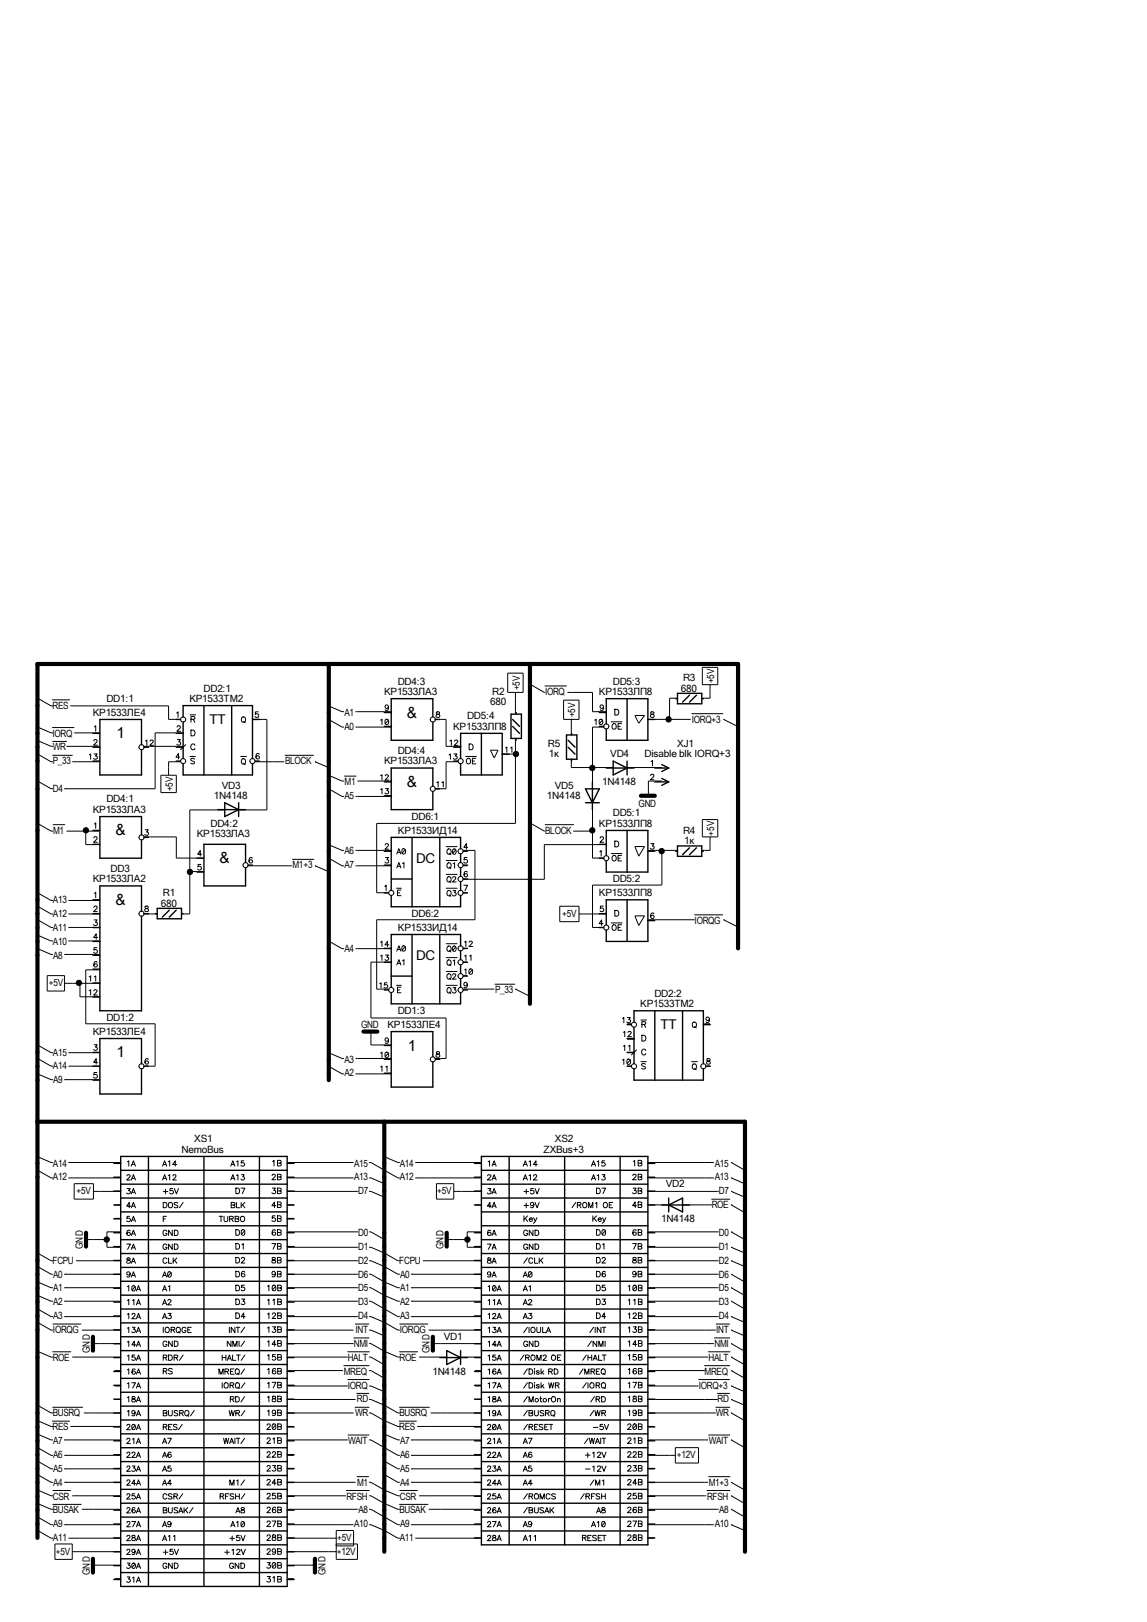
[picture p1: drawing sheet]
<svg xmlns="http://www.w3.org/2000/svg" width="210mm" height="297mm" viewBox="0 0 210 297" stroke-linecap="round" stroke-linejoin="round" font-family="sans-serif">
<defs><g id="words">
<g font-size="2.8">
<text x="74.5" y="131.4">&amp;</text>
<text x="21.3" y="135.2">1</text>
<text x="74.5" y="144.1">&amp;</text>
<text x="21.2" y="153">&amp;</text>
<text x="40.2" y="158.1">&amp;</text>
<text x="21.2" y="165.7">&amp;</text>
<text x="21.3" y="193.6">1</text>
<text x="74.7" y="192.4">1</text>
</g>
<g font-size="2.5">
<text x="38.4" y="132.6">TT</text>
<text x="76.2" y="158">DC</text>
<text x="76.2" y="175.7">DC</text>
<text x="120.9" y="188.4">TT</text>
</g>
<g font-size="1.8">
<text x="72.8" y="125.4">DD4:3</text>
<text x="112.2" y="125.4">DD5:3</text>
<text x="125.1" y="124.7">R3</text>
<text x="130.7" y="125.1" transform="rotate(-90 130.7 125.1)">+5V</text>
<text x="9.6" y="129.8">RES</text>
<text x="17" y="131.1">КР1533ЛЕ4</text>
<text x="19.5" y="128.5">DD1:1</text>
<text x="34.7" y="128.5">КР1533ТМ2</text>
<text x="37.3" y="126.6">DD2:1</text>
<text x="63.1" y="131.1">A1</text>
<text x="70.3" y="127.3">КР1533ЛА3</text>
<text x="85.5" y="131.7">DD5:4</text>
<text x="89.7" y="129.2">680</text>
<text x="90.1" y="127.3">R2</text>
<text x="95.2" y="126.4" transform="rotate(-90 95.2 126.4)">+5V</text>
<text x="99.8" y="127.2">IORQ</text>
<text x="105.3" y="131.4" transform="rotate(-90 105.3 131.4)">+5V</text>
<text x="109.6" y="127.3">КР1533ЛП8</text>
<text x="124.7" y="126.6">680</text>
<text x="9.6" y="134.9">IORQ</text>
<text x="9.7" y="137.4">WR</text>
<text x="63.1" y="133.6">A0</text>
<text x="83" y="133.6">КР1533ЛП8</text>
<text x="100.3" y="136.8">R5</text>
<text x="124" y="136.8">XJ1</text>
<text x="126.7" y="132.3">IORQ+3</text>
<text x="9.7" y="140">P_33</text>
<text x="52.2" y="140">BLOCK</text>
<text x="63.1" y="143.8">M1</text>
<text x="70.3" y="140">КР1533ЛА3</text>
<text x="72.8" y="138.1">DD4:4</text>
<text x="100.5" y="138.7">1к</text>
<text x="110.3" y="143.8">1N4148</text>
<text x="111.7" y="138.7">VD4</text>
<text x="118" y="138.7">Disable blk IORQ+3</text>
<text x="9.7" y="145">D4</text>
<text x="17" y="148.8">КР1533ЛА3</text>
<text x="19.5" y="146.9">DD4:1</text>
<text x="31.7" y="144.9" transform="rotate(-90 31.7 144.9)">+5V</text>
<text x="39.2" y="146.3">1N4148</text>
<text x="40.6" y="144.4">VD3</text>
<text x="63.1" y="146.3">A5</text>
<text x="100.1" y="146.3">1N4148</text>
<text x="101.6" y="144.4">VD5</text>
<text x="112.2" y="149.5">DD5:1</text>
<text x="116.9" y="147.7">GND</text>
<text x="9.7" y="152.6">M1</text>
<text x="36" y="153.3">КР1533ЛА3</text>
<text x="38.5" y="151.4">DD4:2</text>
<text x="72.9" y="152.7">КР1533ИД14</text>
<text x="75.4" y="150.1">DD6:1</text>
<text x="99.8" y="152.6">BLOCK</text>
<text x="109.6" y="151.4">КР1533ЛП8</text>
<text x="125.1" y="152.7">R4</text>
<text x="125.3" y="154.6">1к</text>
<text x="130.7" y="153.1" transform="rotate(-90 130.7 153.1)">+5V</text>
<text x="17" y="161.5">КР1533ЛА2</text>
<text x="20.2" y="159.6">DD3</text>
<text x="53.6" y="159">M1+3</text>
<text x="63.1" y="159">A7</text>
<text x="63.1" y="156.5">A6</text>
<text x="112.2" y="161.5">DD5:2</text>
<text x="9.7" y="167.9">A12</text>
<text x="9.7" y="165.4">A13</text>
<text x="29.4" y="166">680</text>
<text x="29.8" y="164.1">R1</text>
<text x="75.4" y="167.9">DD6:2</text>
<text x="102.9" y="167.9">+5V</text>
<text x="109.6" y="164.1">КР1533ЛП8</text>
<text x="9.7" y="170.4">A11</text>
<text x="9.7" y="173">A10</text>
<text x="72.9" y="170.4">КР1533ИД14</text>
<text x="127.2" y="169.2">IORQG</text>
<text x="9.7" y="175.5">A8</text>
<text x="63.1" y="174.2">A4</text>
<text x="8.9" y="180.6">+5V</text>
<text x="72.8" y="185.7">DD1:3</text>
<text x="90.6" y="181.9">P_33</text>
<text x="117.2" y="184.4">КР1533ТМ2</text>
<text x="119.8" y="182.5">DD2:2</text>
<text x="17" y="189.5">КР1533ЛЕ4</text>
<text x="19.5" y="186.9">DD1:2</text>
<text x="66.1" y="188.2">GND</text>
<text x="71" y="188.2">КР1533ЛЕ4</text>
<text x="9.7" y="193.3">A15</text>
<text x="9.7" y="195.8">A14</text>
<text x="63.1" y="197.1">A2</text>
<text x="63.1" y="194.6">A3</text>
<text x="9.7" y="198.4">A9</text>
<text x="35.6" y="209.2">XS1</text>
<text x="101.6" y="209.2">XS2</text>
<text x="9.7" y="213.6">A14</text>
<text x="33.2" y="211.1">NemoBus</text>
<text x="64.8" y="213.6">A15</text>
<text x="73.2" y="213.6">A14</text>
<text x="99.5" y="211.1">ZXBus+3</text>
<text x="130.9" y="213.6">A15</text>
<text x="9.7" y="216.2">A12</text>
<text x="14" y="218.7">+5V</text>
<text x="64.8" y="216.2">A13</text>
<text x="65.6" y="218.7">D7</text>
<text x="73.2" y="216.2">A12</text>
<text x="80.1" y="218.7">+5V</text>
<text x="121.9" y="217.4">VD2</text>
<text x="130.3" y="221.2">ROE</text>
<text x="130.9" y="216.2">A13</text>
<text x="131.6" y="218.7">D7</text>
<text x="65.6" y="226.3">D0</text>
<text x="121.1" y="223.8">1N4148</text>
<text x="131.6" y="226.3">D0</text>
<text x="9.6" y="231.4">FCPU</text>
<text x="9.7" y="233.9">A0</text>
<text x="15.2" y="228.7" transform="rotate(-90 15.2 228.7)">GND</text>
<text x="65.6" y="231.4">D2</text>
<text x="65.6" y="228.9">D1</text>
<text x="65.6" y="233.9">D6</text>
<text x="73.1" y="231.4">FCPU</text>
<text x="73.2" y="233.9">A0</text>
<text x="81.2" y="228.7" transform="rotate(-90 81.2 228.7)">GND</text>
<text x="131.6" y="231.4">D2</text>
<text x="131.6" y="228.9">D1</text>
<text x="131.6" y="233.9">D6</text>
<text x="9.7" y="239">A2</text>
<text x="9.7" y="236.5">A1</text>
<text x="65.6" y="239">D3</text>
<text x="65.6" y="236.5">D5</text>
<text x="73.2" y="239">A2</text>
<text x="73.2" y="236.5">A1</text>
<text x="131.6" y="239">D3</text>
<text x="131.6" y="236.5">D5</text>
<text x="9.7" y="244.1">IORQG</text>
<text x="9.7" y="241.6">A3</text>
<text x="65.1" y="244.1">INT</text>
<text x="65.6" y="241.6">D4</text>
<text x="73.2" y="244.1">IORQG</text>
<text x="73.2" y="241.6">A3</text>
<text x="81.2" y="245.4">VD1</text>
<text x="131.1" y="244.1">INT</text>
<text x="131.6" y="241.6">D4</text>
<text x="9.7" y="249.2">ROE</text>
<text x="16.4" y="247.7" transform="rotate(-90 16.4 247.7)">GND</text>
<text x="63" y="251.7">MREQ</text>
<text x="63.7" y="249.2">HALT</text>
<text x="64.8" y="246.6">NMI</text>
<text x="73.2" y="249.2">ROE</text>
<text x="78.7" y="247.7" transform="rotate(-90 78.7 247.7)">GND</text>
<text x="79.2" y="251.7">1N4148</text>
<text x="129" y="251.7">MREQ</text>
<text x="129.7" y="249.2">HALT</text>
<text x="130.8" y="246.6">NMI</text>
<text x="63.7" y="254.3">IORQ</text>
<text x="65.3" y="256.8">RD</text>
<text x="127.9" y="254.3">IORQ+3</text>
<text x="131.4" y="256.8">RD</text>
<text x="9.6" y="261.9">RES</text>
<text x="9.7" y="259.3">BUSRQ</text>
<text x="65" y="259.3">WR</text>
<text x="73.1" y="261.9">RES</text>
<text x="73.2" y="259.3">BUSRQ</text>
<text x="131.1" y="259.3">WR</text>
<text x="9.7" y="269.5">A5</text>
<text x="9.7" y="267">A6</text>
<text x="9.7" y="264.4">A7</text>
<text x="63.7" y="264.4">WAIT</text>
<text x="73.2" y="269.5">A5</text>
<text x="73.2" y="267">A6</text>
<text x="73.2" y="264.4">A7</text>
<text x="123.9" y="267">+12V</text>
<text x="129.8" y="264.4">WAIT</text>
<text x="9.7" y="274.6">CSR</text>
<text x="9.7" y="272">A4</text>
<text x="63.4" y="274.6">RFSH</text>
<text x="65.4" y="272">M1</text>
<text x="73.2" y="274.6">CSR</text>
<text x="73.2" y="272">A4</text>
<text x="129.5" y="274.6">RFSH</text>
<text x="129.8" y="272">M1+3</text>
<text x="9.7" y="277.1">BUSAK</text>
<text x="9.7" y="279.7">A9</text>
<text x="64.8" y="279.7">A10</text>
<text x="65.6" y="277.1">A8</text>
<text x="73.2" y="277.1">BUSAK</text>
<text x="73.2" y="279.7">A9</text>
<text x="130.9" y="279.7">A10</text>
<text x="131.7" y="277.1">A8</text>
<text x="9.7" y="282.2">A11</text>
<text x="10.2" y="284.7">+5V</text>
<text x="61.7" y="284.7">+12V</text>
<text x="61.7" y="282.2">+5V</text>
<text x="73.2" y="282.2">A11</text>
<text x="16.4" y="288.4" transform="rotate(-90 16.4 288.4)">GND</text>
<text x="59.6" y="288.4" transform="rotate(-90 59.6 288.4)">GND</text>
</g>
</g></defs>
<g fill="none" stroke="#000" stroke-width=".18">
<path d="M6.9 138.1l2.4 1.4h.4M6.9 135.6l2.4 1.1h.4M6.9 127.8l2.4 1.5h.4M6.9 133.1l2.4 1.1h.4M9.6 128.1h3.1M9.6 133.2h3.9M9.7 138.3h3.6M9.7 135.8h2.5M12.2 136.7h6M12.9 129.3h18v2.4h2.1M13.2 139.5h5M13.6 134.2h4.6"/>
<path d="M16.3 138.2l.3-.2v1M17.2 135.7a.29 .29 0 0 1 .4-.3 .29 .29 0 0 1 .1 .4l-.6 .6h.7M17.2 138h.6l-.3 .4a.34 .34 0 0 1 .3 .3 .34 .34 0 0 1-.3 .4 .34 .34 0 0 1-.4-.2M17.3 133.1l.2-.2v1M26.3 136.7h7.4M26.6 135.7l.3-.2v1M27.5 135.7a.3 .3 0 0 1 .3-.2 .3 .3 0 0 1 .3 .3l-.7 .7h.7M32.3 130.6l.3-.3v1.1M32.4 133.1a.29 .29 0 0 1 .4-.2 .29 .29 0 0 1 .2 .4l-.6 .6h.7M32.5 135.4h.5l-.3 .4a.3 .3 0 0 1 .4 .3 .3 .3 0 0 1-.3 .3l-.4-.1M32.9 138.6h-.7l.5-.6v1M33 139.5h-2.1v2.5"/>
<path d="M33.7 134.2h-5.3v10.2h-16.6M34 136.4l-.9 .9M34.8 138.5h1M34.8 130.9h1M35 133.7h.3a.58 .58 0 0 1 .4 .5 .58 .58 0 0 1-.4 .5h-.3zM35 131.7h.6v-.5h-.6v1M35.3 131.7l.4 .5M35.6 139l-.3-.1h-.3v.4l.5 .1 .1 .3-.3 .2-.4-.2M35.7 136.5a.39 .39 0 0 0-.5-.3 .39 .39 0 0 0-.3 .5 .45 .45 0 0 0 .2 .5 .45 .45 0 0 0 .5 0l.1-.2M44.1 138.5h1M44.6 139.7l.3 .3M44.6 132.1l.3 .2"/>
<path d="M46.4 131.7h2.5v16.6h-5.3M46.7 139.5h5.3M47.3 130.3h-.5l-.1 .5a.36 .36 0 0 1 .6 0 .36 .36 0 0 1-.1 .5 .36 .36 0 0 1-.5-.1M47.5 138.1l-.1-.1a.5 .5 0 0 0-.6 .4 .5 .5 0 0 0 .4 .6 .3 .3 0 0 0 .3-.4 .3 .3 0 0 0-.5-.2l-.1 .2M52.2 138.3h5.2M57.7 139.5h.1M57.7 139.5l2.4 1M60.1 129.3l2.5 1h.4M60.1 131.7l2.5 1.4h.4M65.1 130.3h6.7M65.1 133.1h6.7M69.7 131.9l.2-.2v1"/>
<path d="M70.6 131.7a.46 .46 0 0 1 .6 .5 .46 .46 0 0 1-.6 .4l-.1-.4zM71.1 129.4a.32 .32 0 0 1-.4 .3 .32 .32 0 0 1-.1-.5 .32 .32 0 0 1 .5 0v.2a.45 .45 0 0 1-.4 .7l-.2-.1M71.1 131.9l-.6 .6M79.6 131.7h2.1v5h2.8M79.9 130.4v.3l.6 .3a.32 .32 0 0 1-.4 .4 .32 .32 0 0 1-.1-.5l.3-.1 .2-.3-.2-.2zM82.2 138.2l.3-.2v1M82.4 135.7l.2-.2v1M83.1 138h.6l-.3 .4a.34 .34 0 0 1 .3 .3 .34 .34 0 0 1-.3 .4 .34 .34 0 0 1-.4-.2M83.2 135.7a.3 .3 0 0 1 .4-.2 .3 .3 0 0 1 .2 .3l-.6 .7h.7M83.8 139.5h-2.1v4.9h-2.1M85.3 138.5h1.9M85.5 139a.48 .48 0 0 1 .7 .1 .48 .48 0 0 1-.2 .7 .48 .48 0 0 1-.6-.2 .48 .48 0 0 1 .1-.6z"/>
<path d="M85.9 136.2h.4a.58 .58 0 0 1 .3 .6 .58 .58 0 0 1-.3 .5h-.4zM86.5 139.4h.4M87.1 138.9h-.6v1h.6M89.8 137.4h1.4l-.7 1.4zM91.9 138.1h2.5M92.5 136.9l.3-.1v1M93 123.3h2.8v3.5h-2.8zM93.5 136.9l.2-.1v1M94.4 135.3v15.5h-25.4v12.7h2.1M94.4 126.8v3.9M97.2 125.4l2.5 1.4M99.7 126.8h.1"/>
<path d="M99.8 125.6h3.9M103.2 128.2h2.8v3.5h-2.8zM103.9 126.8h4.6v3.5h2.4M104.6 131.7h.1M104.6 131.7v2.8M104.6 139.1v1.4h7.8M108.9 131.9l.2-.2v1M109.8 131.7a.46 .46 0 0 1 .6 .5 .46 .46 0 0 1-.6 .4l-.1-.4zM110.3 131.9l-.6 .6M110.5 129.4a.32 .32 0 0 1-.4 .3 .32 .32 0 0 1-.2-.5 .32 .32 0 0 1 .5 0l.1 .2a.45 .45 0 0 1-.4 .7l-.2-.1M110.6 133.1h-2.1v11.3M111.9 132.2h2"/>
<path d="M112.1 132.7a.48 .48 0 0 1 .7 .1 .48 .48 0 0 1-.2 .7 .48 .48 0 0 1-.5-.2 .48 .48 0 0 1 0-.6zM112.6 129.9h.3a.58 .58 0 0 1 .4 .5 .58 .58 0 0 1-.4 .5h-.3zM113.2 133h.3M113.8 132.5h-.6v1h.6M116.2 131h1.8l-1.1 1.4zM118.7 131.7h7.8M119.2 130.4v.3l.6 .3a.32 .32 0 0 1-.4 .4 .32 .32 0 0 1-.2-.5l.3-.1 .2-.3-.2-.2zM119.2 139.4l.3-.2v1.1M124 127.8h-1.4v3.9M126.7 130.7h5.6M128.6 122.2h2.8v3.2h-2.8zM130 125.4v2.4h-1.4"/>
<path d="M132.5 131.7h.1M132.5 131.7l2.8 1.4M6.9 143l2.4 1.4h.4M6.9 150.8l2.4 1.4h.4M9.7 151h2.2M11.8 144.4h.1M12.2 152.2h6M15.7 152.2v2.5h2.5M17.2 153.5a.29 .29 0 0 1 .4-.3 .29 .29 0 0 1 .1 .4l-.6 .6h.7M17.3 150.9l.2-.2v1M26.3 153.2h6v3.9h4.9M26.6 151.9h.5l-.3 .5a.3 .3 0 0 1 .4 .2 .3 .3 0 0 1-.3 .4l-.4-.2"/>
<path d="M29.5 142h2.8v3.1h-2.8zM34.7 159.6h2.5M36.8 158.3h-.5l-.1 .4a.36 .36 0 0 1 .6 0 .36 .36 0 0 1-.1 .6 .36 .36 0 0 1-.5-.2M36.9 156.4h-.7l.5-.7v1.1M41.1 148.3h-6.4v19.1h-1.4M45.3 158.5h8.1M46.2 157.2l-.1-.1a.5 .5 0 0 0-.6 .3 .5 .5 0 0 0 .4 .6 .3 .3 0 0 0 .3-.3 .3 .3 0 0 0-.4-.2l-.2 .2M53.6 157.4h3.8M57.7 158.5h.1M57.7 158.5l2.4 1.1M60.1 157.1l2.5 1.4h.4M60.1 154.7l2.5 1h.4"/>
<path d="M60.1 144.4l2.5 1.4h.4M60.1 142l2.5 1h.4M63.1 142.1h2.1M65.1 158.5h6.7M65.1 155.7h6.7M65.1 145.8h6.7M65.4 143h6.4M69.7 142l.2-.1v.9M69.7 144.6l.2-.2v1M70.5 154.7a.29 .29 0 0 1 .4-.2 .29 .29 0 0 1 .2 .4l-.6 .6h.7M70.5 142.1a.3 .3 0 0 1 .4-.2 .3 .3 0 0 1 .2 .3l-.6 .6h.7M70.6 157h.5l-.3 .4a.3 .3 0 0 1 .4 .3 .3 .3 0 0 1-.3 .3l-.4-.1"/>
<path d="M70.6 144.4h.5l-.3 .4a.34 .34 0 0 1 .3 .3 .34 .34 0 0 1-.2 .3 .34 .34 0 0 1-.4-.2M72.6 156.4l.4-1 .4 1M72.6 158.9l.4-1 .4 1M72.8 156.1h.4M72.8 158.6h.4M73.7 155.4a.46 .46 0 0 1 .6 .5 .46 .46 0 0 1-.6 .4l-.1-.3zM73.7 158.1l.3-.2v1M74.2 155.6l-.6 .6M80 143.3l.2-.2v1M80.9 143.3l.3-.2v1M81.7 155h2M81.7 157.6h2"/>
<path d="M82.3 156.3l.2 .2M82.3 158.8l.2 .2M83 155.5l.1-.1a.47 .47 0 0 1 .4 .6 .47 .47 0 0 1-.5 .4l-.2-.4zM83 158.2l.2-.2v1M83.4 155.6l-.5 .7M84.8 158.5h.7M84.8 155.7h2.2v12.7h-18v12.7h2.1M85.5 157h-.5v.5a.36 .36 0 0 1 .5 0 .36 .36 0 0 1-.1 .5 .36 .36 0 0 1-.5-.1M85.6 159.7l-.1-.1a.5 .5 0 0 0-.6 .4 .5 .5 0 0 0 .4 .6 .3 .3 0 0 0 .3-.4 .3 .3 0 0 0-.5-.2l-.1 .2M85.6 155.2h-.7l.5-.7v1M97.2 150.8l2.5 1.4M99.7 152.2h.1"/>
<path d="M99.8 151h5.2M105 152.2h3.5M108.5 146.9v10.2h2.1M109.8 156l.3-.3v1.1M109.9 153.5a.29 .29 0 0 1 .4-.3 .29 .29 0 0 1 .1 .4l-.5 .6h.6M110.9 154.7h-11.2v6.3h-14.9M111.9 156.3h2M112.1 156.8a.48 .48 0 0 1 .7 .1 .48 .48 0 0 1-.2 .7 .48 .48 0 0 1-.5-.2 .48 .48 0 0 1 0-.6zM112.6 154h.3a.58 .58 0 0 1 .4 .5 .58 .58 0 0 1-.4 .6h-.3zM113.2 157.1h.3M113.8 156.6h-.6v1h.6M114.8 140.5h6.4"/>
<path d="M116.2 155h1.8l-1.1 1.8zM118.7 145.8h.1M118.7 155.7h5.3M119.1 142a.29 .29 0 0 1 .4-.2 .29 .29 0 0 1 .2 .4l-.6 .6h.7M119.2 154.5h.5l-.3 .4a.3 .3 0 0 1 .4 .3 .3 .3 0 0 1-.3 .3l-.4-.2M121.2 155.7v6.4h-12.7v7.7h2.1M121.2 143h-2.5v2.8M128.6 150.1h2.8v3.1h-2.8zM130 153.2v2.5h-1.4M6.9 173.7l2.4 1.1h.4M6.9 165.9l2.4 1.5h.4M6.9 168.4l2.4 1.4h.4"/>
<path d="M6.9 171.2l2.4 1.1h.4M6.9 163.5l2.4 1.4h.4M8.6 178.6h3.2v2.9h-3.2zM11.8 174.8h.1M11.8 174.8h6.4M12.5 167.4h5.7M12.5 169.8h5.7M12.5 172.3h5.7M12.5 164.9h5.7M16.3 178.9l.3-.2v1M17.2 166.2a.29 .29 0 0 1 .4-.3 .29 .29 0 0 1 .1 .4l-.6 .6h.7M17.2 168.4h.6l-.3 .5a.3 .3 0 0 1 .3 .2 .3 .3 0 0 1-.3 .4l-.4-.2"/>
<path d="M17.3 178.9l.2-.2v1M17.3 163.6l.2-.2v1M17.7 173.5h-.5v.5a.36 .36 0 0 1 .5 0 .36 .36 0 0 1 0 .5 .36 .36 0 0 1-.6-.1M17.8 176.2l-.1-.1a.5 .5 0 0 0-.6 .4 .5 .5 0 0 0 .4 .6 .3 .3 0 0 0 .3-.4 .3 .3 0 0 0-.4-.2l-.2 .2M17.9 171.7h-.8l.5-.7v1M18.2 177.6h-2.5v9.9h12.7v7.7h-2.1M26.3 167.4h2.5M26.6 165.9v.3l.6 .4a.32 .32 0 0 1-.4 .3 .32 .32 0 0 1-.2-.5l.5-.2v-.1l-.2-.2zM60.1 172.3l2.5 1.4h.4M65.1 173.7h6.7M69.7 172.5l.2-.2v1M69.7 175l.2-.1v1"/>
<path d="M70.4 162.3l.3-.2v1M70.6 174.9h.5l-.3 .4a.34 .34 0 0 1 .3 .3 .34 .34 0 0 1-.2 .3 .34 .34 0 0 1-.4-.2M70.9 180h-.5v.4a.36 .36 0 0 1 .5 0 .36 .36 0 0 1-.1 .5 .36 .36 0 0 1-.5-.1M71.2 173h-.7l.5-.7v1M71.8 176.2h-3.9v10.2h13.8v7.4h-2.1M72.6 162.6h.9M72.6 174.2l.4-1 .4 1M72.6 176.7l.4-1 .4 1M72.8 163.5h.4M72.8 173.9h.4M72.8 176.4h.4M73.4 163h-.6v1h.6"/>
<path d="M73.7 173.2a.46 .46 0 0 1 .6 .5 .46 .46 0 0 1-.6 .4l-.1-.4zM73.7 175.9l.3-.2v1M74.2 173.4l-.6 .6M81.7 162.6h2M81.7 160.1h2M81.7 172.8h2M81.7 175.3h2M81.7 177.9h2M82.3 163.9l.2 .2M82.3 161.3l.2 .3M82.3 174l.2 .3M82.3 176.6l.2 .2"/>
<path d="M82.3 179.1l.2 .3M82.9 160.8l.2-.3 .3 .2-.1 .3-.5 .5h.7M82.9 178.6l.2-.3 .3 .2-.1 .3-.5 .5h.7M82.9 163.1h.5l-.2 .3h.1a.33 .33 0 0 1 .1 .6 .33 .33 0 0 1-.6-.1M83 173.3l.1-.1a.47 .47 0 0 1 .4 .6 .47 .47 0 0 1-.5 .4l-.2-.4zM83 175.9l.2-.1v.9M83.4 173.4l-.5 .6M84.8 173.7h.7M84.8 163.5h.7M84.8 178.6h.7M84.8 176.2h.7M84.9 162.1h.7l-.5 1"/>
<path d="M85 172.5l.3-.2v1M85 175l.3-.1v1M85 177.6l.3-.2v1M85.9 172.6a.3 .3 0 0 1 .3-.3 .3 .3 0 0 1 .3 .3l-.6 .7h.6M86 175l.2-.1v1M86 177.5a.46 .46 0 0 1 .5 .4 .46 .46 0 0 1-.5 .5l-.1-.4zM86.5 177.6l-.6 .6M102.5 165.9h3.5v2.9h-3.5zM106 167.4h4.9M110.4 169.1h-.7l.5-.7v1.1M110.4 165.9h-.5v.5a.36 .36 0 0 1 .5-.1 .36 .36 0 0 1 0 .6 .36 .36 0 0 1-.5-.1M111.9 169h2"/>
<path d="M112.1 169.5a.48 .48 0 0 1 .7 .1 .48 .48 0 0 1-.2 .7 .48 .48 0 0 1-.5-.2 .48 .48 0 0 1 0-.6zM112.6 166.7h.3a.58 .58 0 0 1 .4 .5 .58 .58 0 0 1-.4 .6h-.3zM113.2 169.8h.3M113.8 169.3h-.6v1h.6M116.2 167.7h1.8l-1.1 1.8zM118.7 168.4h8.5M119.7 167.3v-.1a.5 .5 0 0 0-.6 .4 .5 .5 0 0 0 .3 .6 .3 .3 0 0 0 .4-.4 .3 .3 0 0 0-.5-.2l-.2 .3M127.2 167.5h5.1M132.5 168.4h.1M132.5 168.4l2.8 1.4M6.9 196.6l2.4 1.1h.4M6.9 193.8l2.4 1.4h.4"/>
<path d="M6.9 191.3l2.4 1.5h.4M11.8 197.7h.1M11.8 197.7h6.4M11.8 180.1h6.4M12.5 195.2h5.7M12.5 192.8h5.7M14.6 180.1v2.4h3.6M16.3 181.4l.3-.2v1M17.2 181.4a.3 .3 0 0 1 .3-.2 .3 .3 0 0 1 .3 .3l-.7 .7h.7M17.2 191.3h.6l-.3 .4a.3 .3 0 0 1 .3 .3 .3 .3 0 0 1-.3 .3l-.4-.1M17.7 196.4h-.5v.4a.36 .36 0 0 1 .5 0 .36 .36 0 0 1 0 .6 .36 .36 0 0 1-.6-.2M17.9 194.5h-.8l.5-.7v1.1"/>
<path d="M27.1 194v-.1a.5 .5 0 0 0-.6 .3 .5 .5 0 0 0 .3 .7 .3 .3 0 0 0 .4-.4 .3 .3 0 0 0-.5-.2l-.2 .2M60.1 195.2l2.5 1.4h.4M60.1 192.8l2.5 1h.4M65.1 196.6h6.7M65.1 193.8h6.7M67.9 188.9v2.4h3.9M69.5 180.1l.3-.1v.9M69.7 195.4l.2-.2v1M69.7 192.8l.2-.1v.9M70.6 195.4l.3-.2v1M70.6 192.7a.46 .46 0 0 1 .6 .4 .46 .46 0 0 1-.6 .5l-.1-.4zM71.1 190.4a.32 .32 0 0 1-.4 .3 .32 .32 0 0 1-.1-.5 .32 .32 0 0 1 .5 0v.2a.45 .45 0 0 1-.4 .7l-.2-.2"/>
<path d="M71.1 192.8l-.6 .7M72.6 180.4h.9M72.8 181.3h.4M73.4 180.8h-.6v1h.6M79.9 192.6v.3l.6 .4a.32 .32 0 0 1-.4 .3 .32 .32 0 0 1-.1-.5l.4-.2 .1-.2-.2-.1zM81.7 180.4h2M82.3 181.7l.2 .2M82.9 180.8h.5l-.2 .4h.1a.33 .33 0 0 1 .1 .6 .33 .33 0 0 1-.6-.1M84.8 181.1h5.7M85.6 180.2a.32 .32 0 0 1-.5 .3 .32 .32 0 0 1-.1-.5 .32 .32 0 0 1 .5 0l.1 .2a.45 .45 0 0 1-.4 .7l-.2-.1M90.6 180.2h3.6M94.4 181.1h.1"/>
<path d="M94.4 181.1l2.8 1.4M114 194.1l.2-.2v1M114 186.5l.2-.2v1M114.1 189l.3-.2v1M114.1 191.6l.3-.2v1M114.8 195.2h.7M114.8 192.8h1.4M114.8 187.5h.7M114.8 190.3h1.4M114.9 186.3h.5l-.3 .4a.34 .34 0 0 1 .3 .3 .34 .34 0 0 1-.3 .4 .34 .34 0 0 1-.3-.3M114.9 194a.46 .46 0 0 1 .5 .4 .46 .46 0 0 1-.5 .5l-.1-.4zM115 189.1a.3 .3 0 0 1 .3-.3 .3 .3 0 0 1 .3 .3l-.7 .7h.7"/>
<path d="M115.1 191.6l.2-.2v1M115.4 194.1l-.6 .6M116.5 192.2l-.9 1M117.3 194.4h1M117.3 186.8h1.1M117.5 189.6h.4a.58 .58 0 0 1 .3 .5 .58 .58 0 0 1-.3 .5h-.4zM117.5 187.6l.7-.1v-.4h-.7v1M117.9 187.6l.3 .5M118.2 194.9l-.3-.2-.3 .1v.4l.5 .1 .1 .3-.3 .1-.4-.1M118.2 192.4a.39 .39 0 0 0-.4-.3 .39 .39 0 0 0-.3 .4 .45 .45 0 0 0 .1 .6 .45 .45 0 0 0 .6-.1v-.1M126.6 194.4h1.1M127.2 195.6l.3 .3"/>
<path d="M127.2 188l.3 .2M128.9 187.5h1.1M129.3 195.2h.7M129.5 193.9v.3l.5 .3a.32 .32 0 0 1-.4 .4 .32 .32 0 0 1-.1-.5l.5-.2v-.2l-.2-.2zM129.9 186.6a.32 .32 0 0 1-.5 .2 .32 .32 0 0 1-.1-.5 .32 .32 0 0 1 .5 .1l.1 .2a.45 .45 0 0 1-.4 .6l-.2-.1M6.9 211.8l2.4 1.1h.4M6.9 214.3l2.4 1.4h.4M12.5 215.7h9.5M12.5 212.9h9.5M13.6 216.7h3.5v2.9h-3.5zM17.1 218.2h4.9M23.2 215.3a.3 .3 0 0 1 .4-.2 .3 .3 0 0 1 .2 .3l-.6 .7h.7"/>
<path d="M23.3 217.6h.5l-.3 .4a.34 .34 0 0 1 .4 .3 .34 .34 0 0 1-.3 .4 .34 .34 0 0 1-.4-.3M23.3 212.7l.3-.1v.9M24 216.1l.4-1 .4 1M24 218.6l.4-1 .4 1M24 213.5l.4-.9 .4 .9M24.2 215.8h.4M24.2 218.3h.4M24.2 213.2h.4M29.8 216.1l.3-1 .4 1M29.8 213.5l.3-.9 .4 .9M29.9 215.8h.5M29.9 213.2h.5"/>
<path d="M29.9 218.2h.8M30.3 217.8v.8M30.8 215.3l.3-.2v1M30.8 212.7l.3-.1v.9M31.6 217.6h-.4l-.1 .5a.36 .36 0 0 1 .6-.1 .36 .36 0 0 1-.1 .6 .36 .36 0 0 1-.5-.2M31.7 215.3l.1-.2 .4 .2-.1 .3-.5 .5h.7M31.9 217.6l.4 1 .4-1M32.3 213.2h-.7l.5-.6v.9M42.2 216.1l.4-1 .4 1M42.2 213.5l.4-.9 .4 .9M42.4 215.8h.4M42.4 213.2h.4"/>
<path d="M43.2 217.6h.3a.55 .55 0 0 1 .4 .5 .55 .55 0 0 1-.4 .5h-.3zM43.3 215.3l.3-.2v1M43.3 212.7l.3-.1v.9M44.2 217.6h.6l-.4 1M44.2 215.1h.5l-.3 .4h.2a.33 .33 0 0 1 0 .5 .33 .33 0 0 1-.5-.1M44.7 212.6h-.5v.4a.36 .36 0 0 1 .5 0 .36 .36 0 0 1-.1 .5 .36 .36 0 0 1-.5-.1M49.8 215.3a.29 .29 0 0 1 .4-.3 .29 .29 0 0 1 .2 .4l-.6 .6h.7M49.9 217.6h.5l-.3 .4a.3 .3 0 0 1 .4 .2 .3 .3 0 0 1-.3 .4l-.4-.2M49.9 212.7l.3-.2v1M50.8 215l.6 .1v.3l-.2 .1 .3 .2-.1 .3h-.6zM50.8 217.6h.6v.4l-.2 .1 .3 .1-.1 .3-.6 .1zM50.8 212.5h.6v.4l-.2 .1 .3 .1-.1 .3-.6 .1z"/>
<path d="M50.8 215.5h.4M50.8 218.1h.4M50.8 213h.4M52.7 218.2h12.7M52.7 215.7h12M52.7 212.9h12M65.4 218.2h.1M67.6 212.9h.3l4.9 2.8h.4M67.6 218.2h.3l2.5 1M67.6 215.7h.3l2.5 1M70.4 211.8l2.4 1.1h.4M76 215.7h12"/>
<path d="M76 212.9h12M79.9 216.7h3.2v2.9h-3.2zM83.1 218.2h4.9M89.3 215.3a.3 .3 0 0 1 .3-.2 .3 .3 0 0 1 .3 .3l-.7 .7h.7M89.3 217.6h.6l-.3 .4a.34 .34 0 0 1 .3 .3 .34 .34 0 0 1-.3 .4 .34 .34 0 0 1-.4-.3M89.4 212.7l.2-.1v.9M90.1 216.1l.4-1 .3 1M90.1 218.6l.4-1 .3 1M90.1 213.5l.4-.9 .3 .9M90.2 215.8h.5M90.2 218.3h.5M90.2 213.2h.5"/>
<path d="M95.8 216.1l.4-1 .4 1M95.8 213.5l.4-.9 .4 .9M95.9 215.8h.5M95.9 213.2h.5M95.9 218.2h.9M96.4 217.8v.8M96.9 215.3l.2-.2v1M96.9 212.7l.2-.1v.9M97.7 217.6h-.5v.5a.36 .36 0 0 1 .5-.1 .36 .36 0 0 1-.1 .6 .36 .36 0 0 1-.5-.2M97.7 215.3l.2-.2 .4 .2-.2 .3-.4 .5h.6M98 217.6l.3 1 .4-1M98.4 213.2h-.7l.4-.6v.9"/>
<path d="M108.3 216.1l.4-1 .4 1M108.3 213.5l.4-.9 .4 .9M108.4 215.8h.5M108.4 213.2h.5M109.2 217.6h.4a.55 .55 0 0 1 .3 .5 .55 .55 0 0 1-.3 .5h-.4zM109.3 215.3l.3-.2v1M109.3 212.7l.3-.1v.9M110.2 217.6h.7l-.5 1M110.2 215.1h.5l-.2 .4h.1a.33 .33 0 0 1 .1 .5 .33 .33 0 0 1-.5-.1M110.7 212.6h-.5v.4a.36 .36 0 0 1 .5 0 .36 .36 0 0 1 0 .5 .36 .36 0 0 1-.5-.1M115.9 215.3a.29 .29 0 0 1 .3-.3 .29 .29 0 0 1 .2 .4l-.6 .6h.7M115.9 217.6h.6l-.3 .4a.3 .3 0 0 1 .3 .2 .3 .3 0 0 1-.3 .4l-.4-.2"/>
<path d="M116 212.7l.2-.2v1M116.8 215l.6 .1 .1 .3-.2 .1 .2 .2-.1 .3h-.6zM116.8 217.6h.6l.1 .4-.2 .1 .2 .1-.1 .3-.6 .1zM116.8 212.5h.6l.1 .4-.2 .1 .2 .1-.1 .3-.6 .1zM116.8 215.5h.5M116.8 218.1h.5M116.8 213h.5M118.7 218.2h12.7M118.7 215.7h12M118.7 212.9h12M130.3 219.6h3.3M131.4 218.2h.1"/>
<path d="M133.9 218.2h.1M133.9 215.7h.1M133.9 212.9h.1M133.9 215.7l2.4 1M133.9 212.9l2.4 1.4M133.9 218.2l2.4 1M6.9 237.2l2.4 1.1h.4M6.9 234.7l2.4 1.1h.4M6.9 239.7l2.4 1.4h.4M6.9 231.9l2.4 1.4h.4M6.9 229.4l2.4 1.5h.4M11.8 238.3h.1"/>
<path d="M11.8 235.8h.1M11.8 233.3h.1M11.8 238.3h10.2M11.8 235.8h10.2M11.8 233.3h10.2M13.9 230.9h8.1M15.7 227h3.9M21 220.6h1M21 223.1h1M22 225.6h-2.4v2.8h2.4M23.2 227.8h.7l-.5 1M23.3 230.4v.3l.5 .2a.31 .31 0 0 1-.3 .4 .31 .31 0 0 1-.2-.5l.4-.1 .1-.2-.2-.2z"/>
<path d="M23.3 238.1l.3-.1v.9M23.3 235.6l.3-.2v1M23.7 222.7h-.4l-.1 .4a.36 .36 0 0 1 .6 0 .36 .36 0 0 1-.1 .6 .36 .36 0 0 1-.5-.2M23.8 233.2a.31 .31 0 0 1-.3 .3 .31 .31 0 0 1-.3-.3 .31 .31 0 0 1 .3-.3 .48 .48 0 0 1 .3 .5 .48 .48 0 0 1-.5 .4l-.1-.1M23.8 225.4l-.2-.1a.47 .47 0 0 0-.4 .5 .47 .47 0 0 0 .5 .4 .3 .3 0 0 0 0-.5 .3 .3 0 0 0-.5 .2M23.9 220.9h-.7l.5-.7v.9M24 231.3l.4-1 .4 1M24 233.8l.4-.9 .4 .9M24 223.7l.4-1 .4 1M24 226.2l.4-.9 .4 .9M24 221.1l.4-.9 .4 .9M24 228.8l.4-1 .4 1"/>
<path d="M24.2 231h.4M24.2 233.6h.4M24.2 223.4h.4M24.2 225.9h.4M24.2 220.9h.4M24.2 228.5h.4M24.3 238.1l.2-.1v.9M24.3 235.5l.1-.1a.47 .47 0 0 1 .4 .6 .47 .47 0 0 1-.5 .3l-.2-.3zM24.7 235.6l-.5 .6M25 238.9l.4-.9 .3 .9M25 236.4l.4-1 .3 1M25.1 238.6h.5"/>
<path d="M25.1 236.1h.5M29.8 238.9l.3-.9 .4 .9M29.8 233.8l.3-.9 .4 .9M29.8 236.4l.3-1 .4 1M29.9 220.2h.3a.51 .51 0 0 1 .4 .5 .51 .51 0 0 1-.4 .4h-.3zM29.9 238.6h.5M29.9 233.6h.5M29.9 236.1h.5M29.9 223.2h.4M30.5 222.7h-.6v1M30.6 230.5a.46 .46 0 0 0-.7 0 .46 .46 0 0 0-.1 .6 .46 .46 0 0 0 .6 .2l.2-.2M30.6 225.5a.42 .42 0 0 0-.6-.1 .42 .42 0 0 0 0 .6 .42 .42 0 0 0 .6 0v-.2h-.3"/>
<path d="M30.6 228a.42 .42 0 0 0-.6 0 .42 .42 0 0 0 0 .6 .42 .42 0 0 0 .6 0v-.2h-.3M30.7 238.2a.3 .3 0 0 1 .4-.3 .3 .3 0 0 1 .2 .4l-.6 .6h.7M30.8 232.9a.46 .46 0 0 1 .6 .5 .46 .46 0 0 1-.6 .4l-.1-.4zM30.8 235.6l.3-.2v1M30.9 230.3v1h.6M31.3 233l-.6 .7M31.5 225.3v.9l-.6-.9v.9M31.5 227.8v1l-.6-1v1M31.7 230.3v1M31.9 225.3h.4a.51 .51 0 0 1 .3 .4 .51 .51 0 0 1-.3 .5h-.4zM31.9 227.8h.4a.51 .51 0 0 1 .3 .5 .51 .51 0 0 1-.3 .5h-.4zM32 230.8l.4 .5"/>
<path d="M32.4 230.3l-.7 .7M32.6 220.3l-.3-.1-.4 .1 .1 .3 .5 .2 .1 .2-.3 .1-.4-.1M33.5 220.2l-.6 .9M40.1 222.7h.7M40.5 222.7v1M41 222.7v.7l.3 .3 .4-.1v-.9M42 223.2l.6-.1 .1-.3-.7-.1v1M42.3 220.2l.7 .1v.3h-.2l.2 .1-.1 .4h-.6zM42.3 220.6h.5M42.4 223.2l.3 .5M43.1 222.7l.6 .1v.3l-.2 .1 .2 .1-.1 .3-.5 .1zM43.1 223.2h.4"/>
<path d="M43.2 237.9h.3a.55 .55 0 0 1 .4 .5 .55 .55 0 0 1-.4 .5h-.3zM43.2 232.8h.3a.55 .55 0 0 1 .4 .5 .55 .55 0 0 1-.4 .5h-.3zM43.2 230.3h.3a.55 .55 0 0 1 .4 .5 .55 .55 0 0 1-.4 .5h-.3zM43.2 225.2h.3a.55 .55 0 0 1 .4 .5 .55 .55 0 0 1-.4 .5h-.3zM43.2 235.3h.3a.55 .55 0 0 1 .4 .5 .55 .55 0 0 1-.4 .5h-.3zM43.2 227.7h.3a.55 .55 0 0 1 .4 .5 .55 .55 0 0 1-.4 .5h-.3zM43.3 220.2v.9h.6M44.2 220.2v.9M44.2 230.5a.29 .29 0 0 1 .4-.2 .29 .29 0 0 1 .1 .4l-.5 .6h.6M44.2 237.9h.6l-.3 .4a.3 .3 0 0 1 .3 .3 .3 .3 0 0 1-.3 .3l-.3-.2M44.3 225.2a.5 .5 0 0 1 .6 .4 .5 .5 0 0 1-.4 .6l-.3-.2zM44.3 227.9l.2-.2v1"/>
<path d="M44.4 220.6l.4 .5M44.7 235.3h-.5v.5a.36 .36 0 0 1 .5 0 .36 .36 0 0 1 0 .5 .36 .36 0 0 1-.5-.1M44.8 233l-.1-.2a.5 .5 0 0 0-.6 .4 .5 .5 0 0 0 .4 .6 .3 .3 0 0 0 .3-.4 .3 .3 0 0 0-.4-.1l-.2 .2M44.8 225.4l-.6 .6M44.8 220.2l-.6 .7M49 238.1l.2-.2v1M49 235.5l.2-.2v1M49.8 227.7h.7l-.5 1M49.9 230.3v.3l.6 .3a.32 .32 0 0 1-.4 .4 .32 .32 0 0 1-.2-.5l.3-.1 .2-.3-.2-.1zM50 238.1l.2-.2v1M50 235.4a.5 .5 0 0 1 .6 .3 .5 .5 0 0 1-.4 .6l-.3-.1zM50.4 222.6h-.5l-.1 .5a.36 .36 0 0 1 .6 0 .36 .36 0 0 1-.1 .5 .36 .36 0 0 1-.5-.1"/>
<path d="M50.4 233.1a.32 .32 0 0 1-.4 .3 .32 .32 0 0 1-.1-.5 .32 .32 0 0 1 .5 .1v.1a.45 .45 0 0 1-.4 .7l-.2-.1M50.4 225.3v-.1a.5 .5 0 0 0-.6 .4 .5 .5 0 0 0 .3 .6 .3 .3 0 0 0 .4-.4 .3 .3 0 0 0-.5-.2l-.2 .2M50.5 235.5l-.6 .7M50.5 220.8h-.7l.4-.7v1M50.8 230.3h.6v.4l-.2 .1 .3 .1-.1 .3-.6 .1zM50.8 232.8h.6v.4l-.2 .1 .3 .2-.1 .3h-.6zM50.8 222.6l.6 .1v.4h-.2l.3 .2-.1 .3h-.6zM50.8 225.2h.6v.4l-.2 .1 .3 .1-.1 .3-.6 .1zM50.8 220.1h.6v.4l-.2 .1 .3 .2-.1 .3h-.6zM50.8 227.7l.6 .1v.3l-.2 .1 .3 .2-.1 .3h-.6zM50.8 220.6h.4M50.8 230.8h.4"/>
<path d="M50.8 233.3h.4M50.8 223.1h.4M50.8 225.7h.4M50.8 228.2h.4M50.8 237.9h.6l.1 .4-.2 .1 .2 .1-.1 .3-.6 .1zM50.8 235.3l.6 .1 .1 .4h-.2l.2 .2-.1 .3h-.6zM50.8 238.4h.5M50.8 235.8h.5M52.7 238.3h12.7M52.7 235.8h12.7M52.7 228.4h12.7M52.7 233.3h12.7"/>
<path d="M52.7 225.6h12.7M52.7 230.9h12.7M52.7 220.6h1.1M52.7 223.1h1.1M65.4 238.3h.1M65.4 235.8h.1M65.4 230.9h.1M65.4 228.4h.1M65.4 233.3h.1M65.4 225.6h.1M67.6 238.3h.3l4.9 2.8h.4M67.6 235.8h.3l2.5 1.4 2.4 1.1h.4"/>
<path d="M67.6 233.3h.3l2.5 1.4 2.4 1.1h.4M67.6 228.4h.3l2.5 1 2.4 1.5h.4M67.6 230.9h.3l2.5 1 2.4 1.4h.4M67.6 225.6h.3l2.5 1.4M75.3 238.3h.1M75.3 235.8h.1M75.3 233.3h.1M75.3 238.3h12.7M75.3 235.8h12.7M75.3 233.3h12.7M77.4 230.9h10.6M81.7 227h3.8"/>
<path d="M87 220.6h1M88 225.6h-2.5v2.8h2.5M89.2 227.8h.7l-.5 1M89.3 230.4v.3l.6 .2a.31 .31 0 0 1-.4 .4 .31 .31 0 0 1-.1-.5l.4-.1 .1-.2-.2-.2zM89.4 238.1l.2-.1v.9M89.4 235.6l.2-.2v1M89.9 233.2a.31 .31 0 0 1-.3 .3 .31 .31 0 0 1-.3-.3 .31 .31 0 0 1 .2-.3 .48 .48 0 0 1 .4 .5 .48 .48 0 0 1-.6 .4v-.1M89.9 225.4l-.2-.1a.47 .47 0 0 0-.5 .5 .47 .47 0 0 0 .5 .4 .3 .3 0 0 0 0-.5 .3 .3 0 0 0-.4 .2M90 220.9h-.8l.5-.7v.9M90.1 231.3l.4-1 .3 1M90.1 233.8l.4-.9 .3 .9M90.1 226.2l.4-.9 .3 .9"/>
<path d="M90.1 221.1l.4-.9 .3 .9M90.1 228.8l.4-1 .3 1M90.2 231h.5M90.2 233.6h.5M90.2 225.9h.5M90.2 220.9h.5M90.2 228.5h.5M90.3 238.1l.3-.1v.9M90.3 235.5l.2-.1a.47 .47 0 0 1 .3 .6 .47 .47 0 0 1-.5 .3l-.1-.3zM90.8 235.6l-.6 .6M91 238.9l.4-.9 .4 .9M91 236.4l.4-1 .4 1"/>
<path d="M91.1 238.6h.5M91.1 236.1h.5M95.8 238.9l.4-.9 .4 .9M95.8 236.4l.4-1 .4 1M95.8 233.8l.4-.9 .4 .9M95.9 238.6h.5M95.9 233.6h.5M95.9 236.1h.5M95.9 222.6v1M95.9 220.7h.9M96.2 223.1l.4 .5M96.4 220.3v.8"/>
<path d="M96.6 230.3l-.7 1M96.6 228a.42 .42 0 0 0-.6 0 .42 .42 0 0 0 0 .6 .42 .42 0 0 0 .6 0v-.2h-.2M96.6 225.5a.42 .42 0 0 0-.6-.1 .42 .42 0 0 0 0 .6 .42 .42 0 0 0 .6 0v-.2h-.2M96.6 222.6l-.7 .7M96.8 238.2a.3 .3 0 0 1 .3-.3 .3 .3 0 0 1 .3 .4l-.7 .6h.7M96.9 235.6l.2-.2v1M96.9 232.9a.46 .46 0 0 1 .5 .5 .46 .46 0 0 1-.5 .4l-.2-.4zM96.9 223.3h.6a.32 .32 0 0 0-.4-.3 .32 .32 0 0 0-.2 .5 .32 .32 0 0 0 .5 .1l.1-.1M97.4 233l-.6 .7M97.5 230.5a.46 .46 0 0 0-.6 0 .46 .46 0 0 0-.1 .6 .46 .46 0 0 0 .6 .2l.1-.2M97.6 227.8v1l-.7-1v1M97.6 225.3v.9l-.7-.9v.9"/>
<path d="M97.7 223l.3 .6-.3 .4M97.7 220.5a.31 .31 0 0 1-.3 .3 .31 .31 0 0 1-.3-.3 .31 .31 0 0 1 .3-.3 .48 .48 0 0 1 .3 .5 .48 .48 0 0 1-.5 .4v-.1M97.9 230.3v1h.6M98 227.8h.3a.51 .51 0 0 1 .3 .5 .51 .51 0 0 1-.3 .5h-.3zM98 220.2l.3 .9 .4-.9M98 225.3h.3a.51 .51 0 0 1 .3 .4 .51 .51 0 0 1-.3 .5h-.3zM98.3 223l-.3 .6M98.7 230.3v1M99 230.8l.4 .5M99.4 230.3l-.7 .7M105.4 220.2l-.7 .9M105.7 220.6h.6v-.3l-.6-.1v.9"/>
<path d="M106 220.6l.4 .5M107.8 221.1v-.9l.4 .9 .3-.9v.9M108.5 222.6v1M108.8 223.1l.4 .5M109 220.3l.3-.1v.9M109.2 237.9h.4a.55 .55 0 0 1 .3 .5 .55 .55 0 0 1-.3 .5h-.4zM109.2 235.3h.4a.55 .55 0 0 1 .3 .5 .55 .55 0 0 1-.3 .5h-.4zM109.2 230.3h.4a.55 .55 0 0 1 .3 .5 .55 .55 0 0 1-.3 .5h-.4zM109.2 227.7h.4a.55 .55 0 0 1 .3 .5 .55 .55 0 0 1-.3 .5h-.4zM109.2 232.8h.4a.55 .55 0 0 1 .3 .5 .55 .55 0 0 1-.3 .5h-.4zM109.2 225.2h.4a.55 .55 0 0 1 .3 .5 .55 .55 0 0 1-.3 .5h-.4zM109.2 222.6l-.7 .7"/>
<path d="M109.5 223.3h.6a.32 .32 0 0 0-.4-.3 .32 .32 0 0 0-.2 .5 .32 .32 0 0 0 .5 .1l.1-.1M110.2 230.5a.29 .29 0 0 1 .4-.2 .29 .29 0 0 1 .2 .4l-.6 .6h.7M110.3 237.9h.5l-.3 .4a.3 .3 0 0 1 .4 .3 .3 .3 0 0 1-.3 .3l-.4-.2M110.3 227.9l.3-.2v1M110.3 223l.3 .6-.3 .4M110.3 225.2a.5 .5 0 0 1 .6 .4 .5 .5 0 0 1-.3 .6l-.4-.2zM110.8 235.3h-.5l-.1 .5a.36 .36 0 0 1 .6 0 .36 .36 0 0 1-.1 .5 .36 .36 0 0 1-.5-.1M110.8 233v-.2a.5 .5 0 0 0-.6 .4 .5 .5 0 0 0 .3 .6 .3 .3 0 0 0 .4-.4 .3 .3 0 0 0-.5-.1l-.2 .2M110.8 225.4l-.6 .6M110.9 223l-.3 .6M111.5 220.6h.4M112.2 220.2h-.7v.9h.7"/>
<path d="M115 238.1l.3-.2v1M115 235.5l.3-.2v1M115.8 227.7h.7l-.5 1M115.9 230.3v.3l.6 .3a.32 .32 0 0 1-.4 .4 .32 .32 0 0 1-.1-.5l.3-.1 .2-.3-.3-.1zM116 238.1l.2-.2v1M116 235.4a.5 .5 0 0 1 .6 .3 .5 .5 0 0 1-.4 .6l-.3-.1zM116.5 233.1a.32 .32 0 0 1-.5 .3 .32 .32 0 0 1-.1-.5 .32 .32 0 0 1 .5 .1l.1 .1a.45 .45 0 0 1-.4 .7l-.2-.1M116.5 225.3l-.1-.1a.5 .5 0 0 0-.6 .4 .5 .5 0 0 0 .4 .6 .3 .3 0 0 0 .3-.4 .3 .3 0 0 0-.5-.2l-.1 .2M116.5 235.5l-.6 .7M116.5 220.8h-.7l.5-.7v1M116.8 230.3h.6l.1 .4-.2 .1 .2 .1-.1 .3-.6 .1zM116.8 232.8h.6l.1 .4-.2 .1 .2 .2-.1 .3h-.6z"/>
<path d="M116.8 225.2h.6l.1 .4-.2 .1 .2 .1-.1 .3-.6 .1zM116.8 220.1h.6l.1 .4-.2 .1 .2 .2-.1 .3h-.6zM116.8 227.7l.6 .1 .1 .3-.2 .1 .2 .2-.1 .3h-.6zM116.8 220.6h.5M116.8 230.8h.5M116.8 233.3h.5M116.8 225.7h.5M116.8 228.2h.5M116.9 237.9h.6v.4l-.2 .1 .3 .1-.1 .3-.6 .1zM116.9 235.3l.6 .1v.4h-.2l.3 .2-.1 .3h-.6zM116.9 238.4h.4M116.9 235.8h.4"/>
<path d="M118.7 238.3h12.7M118.7 235.8h12.7M118.7 228.4h12.7M118.7 233.3h12.7M118.7 225.6h12.7M118.7 230.9h12.7M118.7 220.6h3.9M125.1 220.6h5.3M131.4 238.3h.1M131.4 235.8h.1M131.4 230.9h.1M131.4 228.4h.1"/>
<path d="M131.4 233.3h.1M131.4 225.6h.1M133.9 238.3h.1M133.9 235.8h.1M133.9 230.9h.1M133.9 228.4h.1M133.9 233.3h.1M133.9 225.6h.1M133.9 220.6h.1M133.9 238.3l2.4 1.4M133.9 235.8l2.4 1.4M133.9 230.9l2.4 1"/>
<path d="M133.9 228.4l2.4 1M133.9 220.6l2.4 1.4M133.9 233.3l2.4 1.4M133.9 225.6l2.4 1.4M6.9 257.3l2.4 1.4h.4M6.9 242.1l2.4 1.5h.4M6.9 247.4l2.4 1.1h.4M9.7 257.7h5.4M9.7 247.5h3.3M9.7 242.4h5.1M11.8 241.1h.1M11.8 241.1h10.2"/>
<path d="M13.2 248.5h8.8M15 243.6h7M15.3 258.7h6.7M17.1 246h4.9M21 253.8h1M21 251h1M21 256.3h1M23.3 253.4l.3-.2v1M23.3 255.9l.3-.2v1M23.3 245.7l.3-.1v.9M23.3 248.3l.3-.2v1M23.3 240.7l.3-.2v1"/>
<path d="M23.3 243.2l.3-.2v1M23.3 250.8l.3-.1v.9M23.3 258.4l.3-.1v.9M24.1 253.2h.7l-.5 1M24.2 240.7l.1-.2 .4 .2-.1 .3-.5 .5h.7M24.2 255.8v.3l.4 .1 .2 .2a.36 .36 0 0 1-.3 .3 .36 .36 0 0 1-.4-.2l.2-.3 .4-.2v-.2zM24.2 243h.5l-.2 .4h.1a.33 .33 0 0 1 .1 .6 .33 .33 0 0 1-.6-.2M24.7 248.1h-.5v.4a.36 .36 0 0 1 .5 0 .36 .36 0 0 1 0 .6 .36 .36 0 0 1-.6-.2M24.7 250.8l-.1-.1a.47 .47 0 0 0-.5 .5 .47 .47 0 0 0 .5 .4 .3 .3 0 0 0 0-.5 .3 .3 0 0 0-.4 .2M24.7 258.6v.1a.3 .3 0 0 1-.5 .1 .3 .3 0 0 1 0-.5 .3 .3 0 0 1 .5 .1v.2a.47 .47 0 0 1-.2 .6l-.3-.1M24.8 246.3h-.7l.5-.7v.9M25 254.2l.4-1 .3 1"/>
<path d="M25 256.7l.4-1 .3 1M25 246.5l.4-.9 .3 .9M25 249.1l.4-1 .3 1M25 241.5l.4-1 .3 1M25 244l.4-1 .3 1M25 251.6l.4-.9 .3 .9M25 259.2l.4-.9 .3 .9M25.1 253.9h.5M25.1 256.4h.5M25.1 246.3h.5M25.1 248.8h.5M25.1 241.2h.5"/>
<path d="M25.1 243.7h.5M25.1 251.3h.5M25.1 259h.5M29.8 241.5l.3-1 .4 1M29.9 251.1l.6-.1v-.4h-.6v1M29.9 248.6l.6-.1v-.3l-.6-.1v1M29.9 258.3l.6 .1v.3h-.2l.2 .1v.4h-.6zM29.9 241.2h.5M29.9 243v1M29.9 258.7h.4M30.2 251.1l.4 .5M30.2 248.6l.4 .5"/>
<path d="M30.6 245.8a.42 .42 0 0 0-.6 0 .42 .42 0 0 0 0 .6 .42 .42 0 0 0 .6-.1v-.1h-.3M30.8 240.5h.5l-.3 .4a.34 .34 0 0 1 .4 .3 .34 .34 0 0 1-.3 .3 .34 .34 0 0 1-.4-.2M30.9 248.1h.3a.51 .51 0 0 1 .3 .5 .51 .51 0 0 1-.3 .5h-.3zM30.9 258.3v.7l.3 .2 .3-.1v-.8M31.3 243.5h.6l.1-.4-.7-.1v1M31.5 250.7l-.2-.1h-.4v.4l.6 .2v.3l-.2 .1-.4-.1M31.5 245.6v.9l-.6-.9v.9M31.7 243.5l.3 .5M31.9 248.6l.6-.1v-.3l-.6-.1v1M31.9 245.6h.4a.51 .51 0 0 1 .3 .5 .51 .51 0 0 1-.3 .4h-.4zM32.2 248.6l.4 .5M32.6 258.4l-.3-.1-.4 .1 .1 .3 .6 .3-.3 .2-.4-.1"/>
<path d="M32.7 243.8l.3 .3M32.9 258.7h.6v-.3l-.6-.1v.9M33.2 258.7l.4 .5M33.5 248.1l-.6 1M34 243.2a.42 .42 0 0 0-.6 0 .42 .42 0 0 0 0 .6 .42 .42 0 0 0 .6 0v-.2h-.2M34.2 259.1l.3 .2M34.4 243.5h.4M35 243h-.6v1h.6M35.6 258.3l-.7 .9M40.1 251.6v-.9l.4 .9 .4-.9v.9M40.7 248.1v1M40.7 253.2v1"/>
<path d="M40.7 248.6h.7M41.2 251.1l.6-.1v-.3h-.6v.9M41.4 248.1v1M41.5 251.1l.4 .5M41.6 249.1l.4-1 .4 1M41.7 248.8h.5M42 258.3l.2 .9 .2-.9 .3 .9 .2-.9M42 243v1M42.1 253.7l.6-.1 .1-.3-.7-.1v1M42.2 256.2h.6v-.4l-.6-.1v1M42.2 251.1h.4M42.3 245.6v.9l-.7-.9v.9"/>
<path d="M42.5 253.7l.3 .5M42.5 256.2l.3 .5M42.6 248.1v1h.6M42.6 246.5v-.9l.4 .9 .4-.9v.9M42.8 250.7h-.6v.9h.6M43 243v1l-.7-1v1M43.1 255.7h.4a.51 .51 0 0 1 .3 .5 .51 .51 0 0 1-.3 .5h-.4zM43.2 240.4h.3a.55 .55 0 0 1 .4 .5 .55 .55 0 0 1-.4 .5h-.3zM43.2 258.7h.6v-.3l-.6-.1v.9M43.3 243h.6M43.3 248.1h.7M43.5 251.5l.3 .2"/>
<path d="M43.5 254l.3 .3M43.5 258.7l.4 .5M43.6 243v1M43.6 248.1v1M43.8 245.6v.9M44.8 255.7l-.7 1M44.8 245.6l-.7 .9M44.8 243l-.7 1M44.8 250.7l-.7 .9M44.8 253.2l-.6 1M44.8 248.1l-.6 1M44.8 258.3l-.6 .9"/>
<path d="M44.9 241.1h-.7l.4-.7v1M49 253.3l.2-.2v1M49 255.9l.2-.2v1M49 245.7l.2-.2v1M49 248.2l.2-.2v1M49 240.6l.2-.2v1M49 243.2l.2-.2v1M49 250.8l.2-.2v1M49 258.4l.2-.2v1M49.8 253.1h.7l-.5 1M49.9 240.7a.29 .29 0 0 1 .3-.3 .29 .29 0 0 1 .2 .4l-.6 .6h.7M49.9 255.7v.3l.6 .3a.32 .32 0 0 1-.4 .4 .32 .32 0 0 1-.1-.5l.4-.2 .1-.2-.3-.1z"/>
<path d="M49.9 243h.6l-.3 .4a.3 .3 0 0 1 .3 .2 .3 .3 0 0 1-.3 .4l-.4-.2M50.4 248h-.5v.5a.36 .36 0 0 1 .5 0 .36 .36 0 0 1 0 .5 .36 .36 0 0 1-.6-.1M50.5 250.7l-.1-.1a.5 .5 0 0 0-.6 .4 .5 .5 0 0 0 .4 .6 .3 .3 0 0 0 .3-.4 .3 .3 0 0 0-.5-.2l-.1 .2M50.5 258.5a.32 .32 0 0 1-.5 .3 .32 .32 0 0 1-.1-.5 .32 .32 0 0 1 .5 .1l.1 .1a.45 .45 0 0 1-.4 .7l-.2-.1M50.5 246.2h-.7l.5-.7v1M50.8 253.1l.6 .1 .1 .3-.2 .1 .2 .2-.1 .3h-.6zM50.8 255.7h.6l.1 .4-.2 .1 .2 .1-.1 .3-.6 .1zM50.8 245.5h.6l.1 .4-.2 .1 .2 .2-.1 .3h-.6zM50.8 248l.6 .1 .1 .4h-.2l.2 .2-.1 .3h-.6zM50.8 240.4l.6 .1 .1 .3-.2 .1 .2 .2-.1 .3h-.6zM50.8 243h.6l.1 .4-.2 .1 .2 .1-.1 .3-.6 .1zM50.8 250.6h.6l.1 .4-.2 .1 .2 .1-.1 .3-.6 .1z"/>
<path d="M50.8 258.2h.6l.1 .4-.2 .1 .2 .2-.1 .3h-.6zM50.8 258.7h.5M50.8 253.6h.5M50.8 256.2h.5M50.8 246h.5M50.8 248.5h.5M50.8 240.9h.5M50.8 243.5h.5M50.8 251.1h.5M52.7 258.7h12M52.7 246h12M52.7 243.6h12"/>
<path d="M52.7 241.1h12.7M52.7 248.5h11M52.7 253.8h11M52.7 251h9.9M52.7 256.3h12.4M62.6 251h.1M62.9 250.1h4.7M63.7 252.6h3.9M63.7 247.5h3.9M64.8 245h2.8M65 257.7h2.6M65.1 242.4h2.4"/>
<path d="M65.3 255.1h2.2M65.4 241.1h.1M67.6 258.7h.3l2.5 1.4 2.4 1.1h.4M67.6 256.3h.3l2.5 1 2.4 1.4h.4M67.6 246h.3l2.5 1.4 2.4 1.1h.4M67.6 243.6h.3l2.5 1M67.6 241.1h.3l2.5 1 2.4 1.5h.4M67.6 248.5h.3l2.5 1.4M67.6 253.8h.3l2.5 1M67.6 251h.3l2.5 1.4M73.2 257.7h5.4M73.2 247.5h3.3"/>
<path d="M73.2 242.4h5.1M75.3 241.1h.1M75.3 241.1h12.7M76.7 248.5h5M78.5 243.6h9.5M78.8 258.7h9.2M79.2 246h8.8M84.5 248.5h3.5M87 253.8h1M87 251h1M87 256.3h1M89.4 253.4l.2-.2v1"/>
<path d="M89.4 255.9l.2-.2v1M89.4 245.7l.2-.1v.9M89.4 248.3l.2-.2v1M89.4 240.7l.2-.2v1M89.4 243.2l.2-.2v1M89.4 250.8l.2-.1v.9M89.4 258.4l.2-.1v.9M90.2 253.2h.6l-.5 1M90.2 240.7l.2-.2 .4 .2-.2 .3-.4 .5h.6M90.3 255.8v.3l.4 .1 .1 .2a.36 .36 0 0 1-.2 .3 .36 .36 0 0 1-.4-.2l.1-.3 .5-.2-.1-.2zM90.3 243h.5l-.3 .4h.1a.33 .33 0 0 1 .1 .6 .33 .33 0 0 1-.5-.2M90.7 248.1h-.4l-.1 .4a.36 .36 0 0 1 .6 0 .36 .36 0 0 1-.1 .6 .36 .36 0 0 1-.5-.2"/>
<path d="M90.8 250.8l-.2-.1a.47 .47 0 0 0-.4 .5 .47 .47 0 0 0 .5 .4 .3 .3 0 0 0 0-.5 .3 .3 0 0 0-.5 .2M90.8 258.6l-.1 .1a.3 .3 0 0 1-.4 .1 .3 .3 0 0 1 0-.5 .3 .3 0 0 1 .4 .1l.1 .2a.47 .47 0 0 1-.3 .6l-.3-.1M90.9 246.3h-.7l.4-.7v.9M91 254.2l.4-1 .4 1M91 256.7l.4-1 .4 1M91 246.5l.4-.9 .4 .9M91 249.1l.4-1 .4 1M91 241.5l.4-1 .4 1M91 244l.4-1 .4 1M91 251.6l.4-.9 .4 .9M91 259.2l.4-.9 .4 .9M91.1 253.9h.5"/>
<path d="M91.1 256.4h.5M91.1 246.3h.5M91.1 248.8h.5M91.1 241.2h.5M91.1 243.7h.5M91.1 251.3h.5M91.1 259h.5M95.8 241.5l.4-1 .4 1M95.9 241.2h.5M95.9 248.1l-.7 1M96.2 248.6l.6-.1 .1-.3-.7-.1v1M96.6 258.3l-.7 .9"/>
<path d="M96.6 253.2l-.7 1M96.6 250.7l-.7 .9M96.6 255.7l-.7 1M96.6 243l-.7 1M96.6 248.6l.3 .5M96.6 245.8a.42 .42 0 0 0-.6 0 .42 .42 0 0 0 0 .6 .42 .42 0 0 0 .6-.1v-.1h-.2M96.8 240.5h.6l-.3 .4a.34 .34 0 0 1 .3 .3 .34 .34 0 0 1-.3 .3 .34 .34 0 0 1-.4-.2M96.9 258.3l.6 .1v.3h-.2l.2 .1v.4h-.6zM96.9 253.2h.3a.51 .51 0 0 1 .3 .5 .51 .51 0 0 1-.3 .5h-.3zM96.9 250.7h.3a.51 .51 0 0 1 .3 .4 .51 .51 0 0 1-.3 .5h-.3zM96.9 256.7v-1l.3 1 .4-1v1M96.9 258.7h.4"/>
<path d="M96.9 243v1M97.6 245.6v.9l-.7-.9v.9M97.9 258.3v.7l.3 .2 .3-.1 .1-.8M97.8 253.2h.1M97.8 250.7h.1M97.9 251v.6M97.9 253.5v.7M98 245.6h.3a.51 .51 0 0 1 .3 .5 .51 .51 0 0 1-.3 .4h-.3zM98.3 243v.8l.3 .2 .3-.1 .1-.9M98.3 249.1v-1l.4 1 .4-1v1M98.7 253.7l-.1-.2-.4 .2 .5 .2v.2l-.3 .1-.2-.2M98.7 251.1l-.1-.1-.4 .1 .5 .3v.2h-.3l-.2-.1"/>
<path d="M98.8 256.1h.4M99 255.7v.8l.2 .2M99.1 250.7v.9M99.1 253.2v1M99.2 251.3l.4 .3M99.3 253.8l.3 .4M99.4 243v1h.5M99.4 248.3a.3 .3 0 0 1 .4-.2 .3 .3 0 0 1 .2 .3l-.6 .7h.7M99.5 253.5l-.4 .5M99.5 251l-.4 .5M99.6 258.4l-.3-.1-.4 .1 .1 .3 .6 .3-.3 .2-.4-.1M99.9 258.7h.6v-.3l-.6-.1v.9"/>
<path d="M100 244l.4-1 .4 1M100.2 243.7h.4M100.2 258.7l.3 .5M100.4 256.1v.6M100.5 253.2l.2 1 .2-1 .3 1 .2-1M100.5 251.1l.6-.1v-.3h-.6v.9M100.8 256.1h-.3l-.1 .2M100.8 251.1l.3 .5M101.3 259.1l.3 .2M101.5 250.7h.3a.51 .51 0 0 1 .4 .4 .51 .51 0 0 1-.4 .5h-.3zM101.7 253.7l.6-.1v-.3l-.6-.1v1M102 253.7l.4 .5"/>
<path d="M102.1 256.2l.2-.1h.2l.1 .6M102.1 248.6h.3M102.1 256.1v.6M102.7 248.1h-.6v1h.6M106.8 250.7l-.7 .9M107.1 251.6v-.9l.3 .9 .4-.9v.9M107.4 253.2l-.7 1M107.4 248.1l-.7 1M107.7 248.6h.6M107.7 248.1v1M107.7 253.2v1M108.2 251.1l.6-.1v-.3h-.6v.9"/>
<path d="M108.3 245.6l-.7 .9M108.3 248.1v1M108.5 251.1l.4 .5M108.6 249.1l.4-1 .3 1M108.7 243l-.7 1M108.7 248.8h.5M108.7 258.3l-.7 .9M108.8 255.7l-.6 1M108.9 258.3l.2 .9 .3-.9 .2 .9 .3-.9M109 243v1M109.1 253.7l.6-.1 .1-.3-.7-.1v1M109.1 256.2h.6l.1-.4-.7-.1v1"/>
<path d="M109.2 251.1h.4M109.2 240.4h.4a.55 .55 0 0 1 .3 .5 .55 .55 0 0 1-.3 .5h-.4zM109.3 245.6v.9l-.7-.9v.9M109.5 253.7l.3 .5M109.5 256.2l.3 .5M109.6 248.1v1h.6M109.6 246.5v-.9l.4 .9 .4-.9v.9M109.8 250.7h-.6v.9h.6M110 243v1l-.7-1v1M110.2 255.7h.3a.51 .51 0 0 1 .3 .5 .51 .51 0 0 1-.3 .5h-.3zM110.2 258.7h.6v-.3l-.6-.1v.9M110.3 248.1h.7"/>
<path d="M110.3 243h.6M110.5 251.5l.3 .2M110.5 258.7l.4 .5M110.5 254l.3 .3M110.6 243v1M110.6 248.1v1M110.8 245.6v.9M110.9 241.1h-.7l.5-.7v1M115 253.3l.3-.2v1M115 255.9l.3-.2v1M115 245.7l.3-.2v1M115 248.2l.3-.2v1"/>
<path d="M115 240.6l.3-.2v1M115 243.2l.3-.2v1M115 250.8l.3-.2v1M115 258.4l.3-.2v1M115.9 253.1h.6l-.4 1M115.9 240.7a.29 .29 0 0 1 .4-.3 .29 .29 0 0 1 .2 .4l-.6 .6h.6M116 255.7v.3l.5 .3a.32 .32 0 0 1-.4 .4 .32 .32 0 0 1-.1-.5l.5-.2v-.2l-.2-.1zM116 243h.5l-.3 .4a.3 .3 0 0 1 .4 .2 .3 .3 0 0 1-.4 .4l-.3-.2M116.5 248h-.5l-.1 .5a.36 .36 0 0 1 .6 0 .36 .36 0 0 1-.1 .5 .36 .36 0 0 1-.5-.1M116.5 250.7v-.1a.5 .5 0 0 0-.6 .4 .5 .5 0 0 0 .3 .6 .3 .3 0 0 0 .3-.4 .3 .3 0 0 0-.4-.2l-.2 .2M116.5 258.5a.32 .32 0 0 1-.4 .3 .32 .32 0 0 1-.2-.5 .32 .32 0 0 1 .6 .1v.1a.45 .45 0 0 1-.4 .7l-.2-.1M116.6 246.2h-.7l.4-.7v1"/>
<path d="M116.9 253.1l.6 .1v.3l-.2 .1 .3 .2-.1 .3h-.6zM116.9 255.7h.6v.4l-.2 .1 .3 .1-.1 .3-.6 .1zM116.9 245.5h.6v.4l-.2 .1 .3 .2-.1 .3h-.6zM116.9 248l.6 .1v.4h-.2l.3 .2-.1 .3h-.6zM116.9 240.4l.6 .1v.3l-.2 .1 .3 .2-.1 .3h-.6zM116.9 243h.6v.4l-.2 .1 .3 .1-.1 .3-.6 .1zM116.9 250.6h.6v.4l-.2 .1 .3 .1-.1 .3-.6 .1zM116.9 258.2h.6v.4l-.2 .1 .3 .2-.1 .3h-.6zM116.9 258.7h.4M116.9 253.6h.4M116.9 256.2h.4M116.9 246h.4"/>
<path d="M116.9 248.5h.4M116.9 240.9h.4M116.9 243.5h.4M116.9 251.1h.4M118.7 258.7h12.4M118.7 246h12M118.7 243.6h12.4M118.7 241.1h12.7M118.7 248.5h10.9M118.7 253.8h9.2M118.7 251h10.2M118.7 256.3h12.7"/>
<path d="M127.9 252.6h5.7M128.9 251h.1M129 250.1h4.6M129.7 247.5h3.9M130.8 245h2.8M131.1 257.7h2.5M131.1 242.4h2.5M131.4 255.1h2.2M131.4 241.1h.1M133.9 241.1h.1M133.9 258.7h.1M133.9 251h.1"/>
<path d="M133.9 253.8h.1M133.9 246h.1M133.9 243.6h.1M133.9 256.3h.1M133.9 248.5h.1M133.9 258.7l2.4 1.4M133.9 253.8l2.4 1M133.9 251l2.4 1.4M133.9 246l2.4 1.4M133.9 243.6l2.4 1M133.9 256.3l2.4 1M133.9 248.5l2.4 1.4"/>
<path d="M133.9 241.1l2.4 1M6.9 267.5l2.4 1.5h.4M6.9 265.1l2.4 1.4h.4M6.9 275.3l2.4 1.1h.4M6.9 277.8l2.4 1.4h.4M6.9 270l2.4 1.4h.4M6.9 262.6l2.4 1.1h.4M6.9 272.8l2.4 1.1h.4M6.9 260.1l2.4 1.1h.4M9.6 260.2h3.1M9.7 275.5h5.2M9.7 272.9h3.2"/>
<path d="M11.8 269h.1M11.8 266.5h.1M11.8 279.2h.1M11.8 271.4h.1M11.8 263.7h.1M11.8 269h10.2M11.8 266.5h10.2M11.8 279.2h10.2M11.8 271.4h10.2M11.8 263.7h10.2M12.9 261.2h9.1M13.2 273.9h8.8"/>
<path d="M15 276.4h7M23.2 276.3l.2-.2 .4 .1-.1 .4-.5 .4h.7M23.2 278.8l.2-.2 .4 .2-.1 .3-.5 .5h.7M23.2 268.7l.2-.3 .4 .2-.1 .3-.5 .5h.7M23.2 271.2l.2-.2 .4 .1-.1 .4-.5 .4h.7M23.2 261.1l.2-.3 .4 .2-.1 .3-.5 .5h.7M23.2 263.6l.2-.2 .4 .1-.1 .4-.5 .4h.7M23.2 266.1l.2-.2 .4 .2-.1 .3-.5 .5h.7M23.2 273.8l.2-.3 .4 .2-.1 .3-.5 .5h.7M24.1 278.6h.7l-.5 1M24.2 266.1l.1-.2 .4 .2-.1 .3-.5 .5h.7M24.2 268.4h.5l-.2 .4h.1a.33 .33 0 0 1 .1 .6 .33 .33 0 0 1-.6-.2"/>
<path d="M24.3 260.9l.1-.1a.47 .47 0 0 1 .4 .6 .47 .47 0 0 1-.5 .3l-.2-.3zM24.3 263.5l.2-.1v.9M24.7 273.5h-.5v.4a.36 .36 0 0 1 .5 0 .36 .36 0 0 1 0 .6 .36 .36 0 0 1-.6-.2M24.7 276.2l-.1-.1a.47 .47 0 0 0-.5 .5 .47 .47 0 0 0 .5 .4 .3 .3 0 0 0 0-.5 .3 .3 0 0 0-.4 .2M24.7 261l-.5 .6M24.8 271.7h-.7l.5-.7v.9M25 277l.4-.9 .3 .9M25 279.6l.4-1 .3 1M25 269.4l.4-1 .3 1M25 271.9l.4-.9 .3 .9M25 261.8l.4-1 .3 1M25 264.3l.4-.9 .3 .9"/>
<path d="M25 266.9l.4-1 .3 1M25 274.5l.4-1 .3 1M25.1 276.7h.5M25.1 279.3h.5M25.1 269.1h.5M25.1 271.7h.5M25.1 261.5h.5M25.1 264h.5M25.1 266.6h.5M25.1 274.2h.5M29.8 279.6l.3-1 .4 1M29.8 271.9l.3-.9 .4 .9"/>
<path d="M29.8 269.4l.3-1 .4 1M29.8 264.3l.3-.9 .4 .9M29.8 266.9l.3-1 .4 1M29.9 276.1h.6v.3l-.2 .1 .2 .1v.3l-.6 .1zM29.9 261.3l.6-.1v-.3l-.6-.1v1M29.9 279.3h.5M29.9 269.1h.5M29.9 271.7h.5M29.9 264h.5M29.9 266.6h.5M29.9 276.5h.4M30.2 261.3l.4 .5"/>
<path d="M30.6 273.8a.37 .37 0 0 0-.5-.3 .37 .37 0 0 0-.3 .4v.3a.38 .38 0 0 0 .4 .3 .38 .38 0 0 0 .4-.2M30.7 263.4h.7l-.5 .9M30.9 276.1v.7l.3 .2 .3-.1v-.8M30.9 261.3h.3M31.2 268.4h-.4l-.1 .5a.36 .36 0 0 1 .6-.1 .36 .36 0 0 1-.1 .6 .36 .36 0 0 1-.5-.2M31.3 278.9a.31 .31 0 0 1-.3 .3 .31 .31 0 0 1-.3-.3 .31 .31 0 0 1 .3-.3 .48 .48 0 0 1 .3 .6 .48 .48 0 0 1-.5 .3l-.1-.1M31.3 266l-.2-.1a.47 .47 0 0 0-.4 .5 .47 .47 0 0 0 .5 .4 .3 .3 0 0 0 0-.5 .3 .3 0 0 0-.5 .3M31.4 271.7h-.7l.5-.7v.9M31.5 260.8h-.6v1h.6M31.5 273.6l-.3-.1-.4 .1 .1 .3 .6 .3-.3 .3-.4-.1M31.8 274l.7-.1v-.3l-.7-.1v1M32.2 274l.3 .5"/>
<path d="M32.4 260.9l-.2-.1-.5 .1 .1 .3 .6 .3-.2 .3-.5-.1M32.6 276.2l-.3-.1-.4 .1 .1 .2 .6 .4-.3 .2-.4-.1M32.7 277l.4-.9 .4 .9M32.9 276.7h.4M33.4 260.8l-.7 1M33.4 273.5l-.6 1M33.7 276.1v.9M34 276.5l.4 .5M34.4 276.1l-.7 .6M35.3 276.1l-.6 .9M40.3 274l.6-.1v-.3l-.6-.1v1M40.6 274l.4 .5"/>
<path d="M40.9 263.4l.2 .9 .3-.9 .3 .9 .2-.9M41.3 274h.4M41.9 273.5h-.6v1M42 264.3l.4-.9 .4 .9M42.1 271.9v-.9l.4 .9 .3-.9v.9M42.2 264h.4M42.2 279.6l.4-1 .4 1M42.4 279.3h.4M42.8 273.6l-.3-.1-.4 .1 .1 .3 .5 .2 .1 .1-.3 .3-.4-.1M43 263.4v.9M43.1 274h.7M43.1 273.5v1"/>
<path d="M43.2 277l.4-.9 .3 .9M43.3 263.4h.6M43.3 278.8l.3-.2v1M43.3 271.1l.3-.1v.9M43.3 276.7h.5M43.6 263.4v.9M43.8 273.5v1M44.2 276.1v.3l.5 .2a.31 .31 0 0 1-.3 .4 .31 .31 0 0 1-.2-.5l.5-.1v-.2l-.2-.1zM44.2 278.6h.2a.47 .47 0 0 1 .4 .5 .47 .47 0 0 1-.6 .4l-.1-.4zM44.7 278.8l-.5 .6M44.8 271l-.7 .9M44.8 263.4l-.7 .9"/>
<path d="M44.8 273.5l-.6 1M48.9 276.2a.29 .29 0 0 1 .4-.2 .29 .29 0 0 1 .1 .4l-.5 .6h.6M48.9 278.8a.29 .29 0 0 1 .4-.3 .29 .29 0 0 1 .1 .4l-.5 .6h.6M48.9 268.6a.29 .29 0 0 1 .4-.2 .29 .29 0 0 1 .1 .4l-.5 .6h.6M48.9 271.1a.29 .29 0 0 1 .4-.2 .29 .29 0 0 1 .1 .4l-.5 .6h.6M48.9 261a.29 .29 0 0 1 .4-.3 .29 .29 0 0 1 .1 .5l-.5 .5h.6M48.9 263.5a.29 .29 0 0 1 .4-.2 .29 .29 0 0 1 .1 .4l-.5 .6h.6M48.9 266.1a.29 .29 0 0 1 .4-.3 .29 .29 0 0 1 .1 .4l-.5 .6h.6M48.9 273.7a.29 .29 0 0 1 .4-.3 .29 .29 0 0 1 .1 .5l-.5 .5h.6M49.8 278.5h.7l-.5 1M49.9 266.1a.29 .29 0 0 1 .3-.3 .29 .29 0 0 1 .2 .4l-.6 .6h.7M49.9 268.4h.6l-.3 .4a.3 .3 0 0 1 .3 .2 .3 .3 0 0 1-.3 .4l-.4-.2"/>
<path d="M50 260.8a.5 .5 0 0 1 .6 .3 .5 .5 0 0 1-.4 .6l-.3-.1zM50 263.5l.2-.2v1M50.4 273.4h-.5v.5a.36 .36 0 0 1 .5 0 .36 .36 0 0 1 0 .5 .36 .36 0 0 1-.6-.1M50.5 276.1l-.1-.1a.5 .5 0 0 0-.6 .4 .5 .5 0 0 0 .4 .6 .3 .3 0 0 0 .3-.4 .3 .3 0 0 0-.5-.2l-.1 .2M50.5 260.9l-.6 .7M50.5 271.6h-.7l.5-.7v1M50.8 276h.6l.1 .4-.2 .1 .2 .1-.1 .3-.6 .1zM50.8 278.5l.6 .1 .1 .3-.2 .1 .2 .2-.1 .3h-.6zM50.8 268.4h.6l.1 .4-.2 .1 .2 .1-.1 .3-.6 .1zM50.8 270.9h.6l.1 .4-.2 .1 .2 .2-.1 .3h-.6zM50.8 260.7l.6 .1 .1 .4h-.2l.2 .2-.1 .3h-.6zM50.8 263.3h.6l.1 .4-.2 .1 .2 .1-.1 .3-.6 .1z"/>
<path d="M50.8 265.8l.6 .1 .1 .3-.2 .1 .2 .2-.1 .3h-.6zM50.8 273.4l.6 .1 .1 .4h-.2l.2 .2-.1 .3h-.6zM50.8 276.5h.5M50.8 279h.5M50.8 268.9h.5M50.8 271.4h.5M50.8 261.2h.5M50.8 263.8h.5M50.8 266.3h.5M50.8 273.9h.5M52.7 269h1.1M52.7 266.5h1.1"/>
<path d="M52.7 276.4h12.7M52.7 279.2h12M52.7 271.4h12.4M52.7 263.7h11M52.7 273.9h10.6M52.7 261.2h1.1M63.4 272.9h4.2M63.7 262.8h3.9M65.4 270.4h2.1M65.4 276.4h.1M67.6 263.7h.3l4.9 2.8h.4M67.6 276.4h.3l4.9 2.8h.4"/>
<path d="M67.6 273.9h.3l2.5 1.4 2.4 1.1h.4M67.6 279.2h.3l2.5 1 2.4 1.5h.4M67.6 271.4h.3l2.5 1.4 2.4 1.1h.4M70.4 267.5l2.4 1.5h.4M70.4 270l2.4 1.4h.4M70.4 262.6l2.4 1.1h.4M73.1 260.2h3.1M73.2 275.5h5.2M73.2 272.9h3.2M75.3 269h.1M75.3 266.5h.1M75.3 279.2h.1"/>
<path d="M75.3 271.4h.1M75.3 263.7h.1M75.3 269h12.7M75.3 266.5h12.7M75.3 279.2h12.7M75.3 271.4h12.7M75.3 263.7h12.7M76.4 261.2h11.6M76.7 273.9h11.3M78.5 276.4h9.5M89.3 276.3l.2-.2 .3 .1-.1 .4-.5 .4h.7M89.3 278.8l.2-.2 .3 .2-.1 .3-.5 .5h.7"/>
<path d="M89.3 268.7l.2-.3 .3 .2-.1 .3-.5 .5h.7M89.3 271.2l.2-.2 .3 .1-.1 .4-.5 .4h.7M89.3 261.1l.2-.3 .3 .2-.1 .3-.5 .5h.7M89.3 263.6l.2-.2 .3 .1-.1 .4-.5 .4h.7M89.3 266.1l.2-.2 .3 .2-.1 .3-.5 .5h.7M89.3 273.8l.2-.3 .3 .2-.1 .3-.5 .5h.7M90.2 278.6h.6l-.5 1M90.2 266.1l.2-.2 .4 .2-.2 .3-.4 .5h.6M90.3 268.4h.5l-.3 .4h.1a.33 .33 0 0 1 .1 .6 .33 .33 0 0 1-.5-.2M90.3 260.9l.2-.1a.47 .47 0 0 1 .3 .6 .47 .47 0 0 1-.5 .3l-.1-.3zM90.3 263.5l.3-.1v.9M90.7 273.5h-.4l-.1 .4a.36 .36 0 0 1 .6 0 .36 .36 0 0 1-.1 .6 .36 .36 0 0 1-.5-.2"/>
<path d="M90.8 276.2l-.2-.1a.47 .47 0 0 0-.4 .5 .47 .47 0 0 0 .5 .4 .3 .3 0 0 0 0-.5 .3 .3 0 0 0-.5 .2M90.8 261l-.6 .6M90.9 271.7h-.7l.4-.7v.9M91 277l.4-.9 .4 .9M91 279.6l.4-1 .4 1M91 269.4l.4-1 .4 1M91 271.9l.4-.9 .4 .9M91 261.8l.4-1 .4 1M91 264.3l.4-.9 .4 .9M91 266.9l.4-1 .4 1M91 274.5l.4-1 .4 1M91.1 276.7h.5"/>
<path d="M91.1 279.3h.5M91.1 269.1h.5M91.1 271.7h.5M91.1 261.5h.5M91.1 264h.5M91.1 266.6h.5M91.1 274.2h.5M95.8 279.6l.4-1 .4 1M95.8 269.4l.4-1 .4 1M95.8 266.9l.4-1 .4 1M95.8 271.9l.4-.9 .4 .9M95.8 264.3l.4-.9 .4 .9"/>
<path d="M95.9 279.3h.5M95.9 269.1h.5M95.9 271.7h.5M95.9 264h.5M95.9 266.6h.5M96.6 276.1l-.7 .9M96.6 273.5l-.7 1M96.6 260.8l-.7 1M96.7 263.4h.7l-.5 .9M96.9 276.1h.6v.3l-.2 .1 .2 .1v.3l-.6 .1zM96.9 274l.6-.1v-.3l-.6-.1v1M96.9 261.3l.6-.1v-.3l-.6-.1v1"/>
<path d="M96.9 276.5h.4M97.2 274l.3 .5M97.2 261.3l.3 .5M97.3 268.4h-.5v.5a.36 .36 0 0 1 .5-.1 .36 .36 0 0 1 0 .6 .36 .36 0 0 1-.6-.2M97.4 278.9a.31 .31 0 0 1-.4 .3 .31 .31 0 0 1-.3-.3 .31 .31 0 0 1 .3-.3 .48 .48 0 0 1 .4 .6 .48 .48 0 0 1-.6 .3v-.1M97.4 266l-.2-.1a.47 .47 0 0 0-.5 .5 .47 .47 0 0 0 .5 .4 .3 .3 0 0 0 0-.5 .3 .3 0 0 0-.4 .3M97.5 271.7h-.8l.5-.7v.9M97.9 276.1v.7l.3 .2 .3-.1 .1-.8M97.9 261.3h.4M98.5 260.8h-.6v1h.6M98.9 274.5v-1l.4 1 .4-1v1M99.4 260.9l-.3-.1-.4 .1 .1 .3 .6 .3-.3 .3-.4-.1"/>
<path d="M99.5 276.2l-.2-.1-.5 .1 .1 .2 .6 .4-.2 .2-.5-.1M99.7 277l.4-.9 .4 .9M99.7 261.3h.4M99.9 276.7h.4M100.4 260.8h-.7v1h.7M100.5 260.8h.7M100.7 273.7a.45 .45 0 0 0-.8 .2 .45 .45 0 0 0 .6 .5l.2-.1M100.7 276.1v.9M100.9 260.8v1M101 276.5l.4 .5M101.4 276.1l-.7 .6M101.7 273.6l-.3-.1-.4 .1 .1 .3 .6 .3-.3 .3-.4-.1"/>
<path d="M107 273.5l-.7 1M107.2 269h.8M107.2 266.4h.8M107.3 274l.6-.1v-.3l-.6-.1v1M107.6 274l.3 .5M107.6 266v.9M107.7 263.4l-.7 .9M107.9 263.4l.2 .9 .3-.9 .2 .9 .2-.9M108.3 279.6l.4-1 .4 1M108.3 274h.4M108.4 279.3h.5M108.5 268.6l.3-.2v1"/>
<path d="M108.5 266.1l.3-.2v1M108.6 261.4h.9M108.8 271l-.7 .9M108.9 273.5h-.6v1M109 264.3l.4-.9 .4 .9M109.1 271.9v-.9l.3 .9 .4-.9v.9M109.1 264h.5M109.2 277l.4-.9 .4 .9M109.3 278.8l.3-.2v1M109.3 276.7h.5M109.4 268.6a.3 .3 0 0 1 .3-.2 .3 .3 0 0 1 .3 .3l-.7 .7h.7M109.4 266.1a.3 .3 0 0 1 .3-.2 .3 .3 0 0 1 .3 .3l-.7 .7h.7"/>
<path d="M109.8 273.6l-.2-.1-.5 .1 .1 .3 .5 .2 .1 .1-.2 .3-.5-.1M110 263.4v.9M110.2 274h.6M110.2 273.5v1M110.2 268.4l.4 1 .4-1M110.2 265.9l.4 1 .4-1M110.2 276.1v.3l.6 .2a.31 .31 0 0 1-.3 .4 .31 .31 0 0 1-.2-.5l.4-.1 .1-.2-.2-.1zM110.2 263.4h.7M110.3 278.6h.1a.47 .47 0 0 1 .4 .5 .47 .47 0 0 1-.5 .4l-.1-.4zM110.3 271.1l.2-.1v.9M110.4 260.8h-.5v.4a.36 .36 0 0 1 .5 0 .36 .36 0 0 1-.1 .6 .36 .36 0 0 1-.5-.2M110.6 263.4v.9"/>
<path d="M110.7 260.8l.3 1 .4-1M110.7 278.8l-.5 .6M110.8 273.5v1M114.9 276.2a.29 .29 0 0 1 .4-.2 .29 .29 0 0 1 .2 .4l-.6 .6h.7M114.9 278.8a.29 .29 0 0 1 .4-.3 .29 .29 0 0 1 .2 .4l-.6 .6h.7M114.9 268.6a.29 .29 0 0 1 .4-.2 .29 .29 0 0 1 .2 .4l-.6 .6h.7M114.9 271.1a.29 .29 0 0 1 .4-.2 .29 .29 0 0 1 .2 .4l-.6 .6h.7M114.9 261a.29 .29 0 0 1 .4-.3 .29 .29 0 0 1 .2 .5l-.6 .5h.7M114.9 263.5a.29 .29 0 0 1 .4-.2 .29 .29 0 0 1 .2 .4l-.6 .6h.7M114.9 266.1a.29 .29 0 0 1 .4-.3 .29 .29 0 0 1 .2 .4l-.6 .6h.7M114.9 273.7a.29 .29 0 0 1 .4-.3 .29 .29 0 0 1 .2 .5l-.6 .5h.7M115.9 278.5h.6l-.4 1"/>
<path d="M115.9 266.1a.29 .29 0 0 1 .4-.3 .29 .29 0 0 1 .2 .4l-.6 .6h.6M116 268.4h.5l-.3 .4a.3 .3 0 0 1 .4 .2 .3 .3 0 0 1-.4 .4l-.3-.2M116 260.8a.5 .5 0 0 1 .6 .3 .5 .5 0 0 1-.4 .6l-.3-.1zM116 263.5l.2-.2v1M116.5 273.4h-.5l-.1 .5a.36 .36 0 0 1 .6 0 .36 .36 0 0 1-.1 .5 .36 .36 0 0 1-.5-.1M116.5 276.1v-.1a.5 .5 0 0 0-.6 .4 .5 .5 0 0 0 .3 .6 .3 .3 0 0 0 .3-.4 .3 .3 0 0 0-.4-.2l-.2 .2M116.5 260.9l-.6 .7M116.6 271.6h-.7l.4-.7v1M116.9 276h.6v.4l-.2 .1 .3 .1-.1 .3-.6 .1zM116.9 278.5l.6 .1v.3l-.2 .1 .3 .2-.1 .3h-.6zM116.9 268.4h.6v.4l-.2 .1 .3 .1-.1 .3-.6 .1zM116.9 270.9h.6v.4l-.2 .1 .3 .2-.1 .3h-.6z"/>
<path d="M116.9 260.7l.6 .1v.4h-.2l.3 .2-.1 .3h-.6zM116.9 263.3h.6v.4l-.2 .1 .3 .1-.1 .3-.6 .1zM116.9 265.8l.6 .1v.3l-.2 .1 .3 .2-.1 .3h-.6zM116.9 273.4l.6 .1v.4h-.2l.3 .2-.1 .3h-.6zM116.9 276.5h.4M116.9 279h.4M116.9 268.9h.4M116.9 271.4h.4M116.9 261.2h.4M116.9 263.8h.4M116.9 266.3h.4M116.9 273.9h.4"/>
<path d="M118.7 269h1.1M118.7 266.5h4.9M118.7 276.4h12.7M118.7 279.2h12M118.7 271.4h10.9M118.7 263.7h10.9M118.7 273.9h10.6M118.7 261.2h1.1M123.6 265.1h4.3v2.8h-4.3zM129.5 272.9h4.1M129.8 270.4h3.8M129.8 262.8h3.8"/>
<path d="M131.4 276.4h.1M133.9 276.4h.1M133.9 273.9h.1M133.9 279.2h.1M133.9 271.4h.1M133.9 263.7h.1M133.9 276.4l2.4 1.4M133.9 273.9l2.4 1.4M133.9 279.2l2.4 1M133.9 271.4l2.4 1.4M133.9 263.7l2.4 1.4M6.9 280.2l2.4 1.5h.4"/>
<path d="M10.1 282.7h3.1v2.8h-3.1zM12.5 281.7h9.5M13.2 284.1h8.8M17.1 286.6h4.9M21 289.1h1M23.2 283.9l.2-.2 .4 .1-.1 .4-.5 .4h.7M23.2 281.4l.2-.3 .4 .2-.1 .3-.5 .5h.7M23.3 286.2h.5l-.3 .4h.2a.33 .33 0 0 1 0 .5 .33 .33 0 0 1-.5-.1M23.3 288.8h.5l-.3 .3h.2a.33 .33 0 0 1 0 .6 .33 .33 0 0 1-.5-.1M24.2 281.2v.3l.4 .1 .2 .2a.36 .36 0 0 1-.3 .3 .36 .36 0 0 1-.4-.2l.2-.3 .4-.2v-.2zM24.3 286.3l.1-.1a.47 .47 0 0 1 .4 .6 .47 .47 0 0 1-.5 .3l-.2-.3zM24.3 288.9l.2-.1v.9"/>
<path d="M24.7 284v.1a.3 .3 0 0 1-.5 .1 .3 .3 0 0 1 0-.5 .3 .3 0 0 1 .5 .1v.2a.47 .47 0 0 1-.2 .6l-.3-.1M24.7 286.4l-.5 .6M25 284.6l.4-.9 .3 .9M25 287.2l.4-1 .3 1M25 282.1l.4-1 .3 1M25 289.7l.4-.9 .3 .9M25.1 284.4h.5M25.1 286.9h.5M25.1 281.8h.5M25.1 289.4h.5M29.8 282.1l.3-1 .4 1M29.9 281.8h.5"/>
<path d="M29.9 284.2h.8M30.3 283.8v.8M30.6 286.4a.42 .42 0 0 0-.6 0 .42 .42 0 0 0 0 .6 .42 .42 0 0 0 .6 0v-.2h-.3M30.8 281.3l.3-.2v1M31.5 286.2v1l-.6-1v1M31.6 283.7h-.4l-.1 .4a.36 .36 0 0 1 .6 0 .36 .36 0 0 1-.1 .5 .36 .36 0 0 1-.5-.1M31.7 281.3l.3-.2v1M31.9 286.2h.4a.51 .51 0 0 1 .3 .5 .51 .51 0 0 1-.3 .5h-.4zM31.9 283.7l.4 .9 .4-.9M41.1 284.2h.9M41.6 283.8v.8M42.1 281.7h.8"/>
<path d="M42.5 283.8l.2-.1v.9M42.5 281.3v.8M42.8 286.4a.42 .42 0 0 0-.6 0 .42 .42 0 0 0 0 .6 .42 .42 0 0 0 .6 0v-.2h-.3M43.3 283.9a.3 .3 0 0 1 .4-.2 .3 .3 0 0 1 .2 .3l-.6 .6h.7M43.7 286.2v1l-.6-1v1M43.8 281.1h-.5v.5a.36 .36 0 0 1 .6-.1 .36 .36 0 0 1-.1 .6 .36 .36 0 0 1-.5-.2M44.1 286.2h.3a.51 .51 0 0 1 .4 .5 .51 .51 0 0 1-.4 .5h-.3zM44.1 281.1l.4 1 .4-1M44.2 283.7l.3 .9 .4-.9M48.9 283.8a.29 .29 0 0 1 .4-.2 .29 .29 0 0 1 .1 .4l-.5 .6h.6M48.9 281.3a.29 .29 0 0 1 .4-.2 .29 .29 0 0 1 .1 .4l-.5 .6h.6M48.9 286.1h.6l-.3 .5a.3 .3 0 0 1 .3 .2 .3 .3 0 0 1-.3 .3l-.3-.1"/>
<path d="M48.9 288.7h.6l-.3 .4a.3 .3 0 0 1 .3 .3 .3 .3 0 0 1-.3 .3l-.3-.2M49.9 281.1v.3l.6 .3a.32 .32 0 0 1-.4 .4 .32 .32 0 0 1-.1-.5l.4-.2 .1-.2-.3-.1zM50 286.2a.5 .5 0 0 1 .6 .3 .5 .5 0 0 1-.4 .6l-.3-.1zM50 288.9l.2-.2v1M50.5 283.9a.32 .32 0 0 1-.5 .3 .32 .32 0 0 1-.1-.5 .32 .32 0 0 1 .5 .1l.1 .1a.45 .45 0 0 1-.4 .7l-.2-.1M50.5 286.3l-.6 .7M50.8 283.6h.6l.1 .4-.2 .1 .2 .2-.1 .3h-.6zM50.8 286.1l.6 .1 .1 .4h-.2l.2 .2-.1 .3h-.6zM50.8 281.1h.6l.1 .4-.2 .1 .2 .1-.1 .3-.6 .1zM50.8 288.7h.6l.1 .4-.2 .1 .2 .1-.1 .3-.6 .1zM50.8 284.1h.5M50.8 286.6h.5"/>
<path d="M50.8 281.6h.5M50.8 289.2h.5M52.7 286.6h5M52.7 284.1h8.9M52.7 281.7h8.9M52.7 289.1h1.1M61.6 282.7h3.8v2.8h-3.8v-5.3h3.1v2.9h-3.1M76 281.7h12M89.3 281.4l.2-.3 .3 .2-.1 .3-.5 .5h.7M90.3 281.2v.3l.4 .1 .1 .2a.36 .36 0 0 1-.2 .3 .36 .36 0 0 1-.4-.2l.1-.3 .5-.2-.1-.2zM91 282.1l.4-1 .4 1M91.1 281.8h.5"/>
<path d="M95.8 282.1l.4-1 .4 1M95.9 281.8h.5M96.9 281.3l.2-.2v1M97.8 281.3l.2-.2v1M106.6 281.6h.6l.1-.4-.7-.1v1M107 281.6l.3 .5M107.6 281.6h.4M108.2 281.1h-.6v1h.6M109.2 281.3l-.3-.2-.4 .2 .1 .2 .5 .2 .1 .2-.3 .2-.4-.1M109.5 281.6h.4M110.2 281.1h-.7v1h.7M110.3 281.1h.7"/>
<path d="M110.6 281.1v1M114.9 281.3a.29 .29 0 0 1 .4-.2 .29 .29 0 0 1 .2 .4l-.6 .6h.7M116 281.1v.3l.5 .3a.32 .32 0 0 1-.4 .4 .32 .32 0 0 1-.1-.5l.5-.2v-.2l-.2-.1zM116.9 281.1h.6v.4l-.2 .1 .3 .1-.1 .3-.6 .1zM116.9 281.6h.4M118.7 281.7h1.1"/>
<circle cx="25.9" cy="136.8" r=".47"/>
<circle cx="33.5" cy="139.4" r=".47"/>
<circle cx="33.5" cy="131.7" r=".47"/>
<circle cx="44.6" cy="139.4" r=".46"/>
<circle cx="44.6" cy="131.7" r=".46"/>
<circle cx="46.2" cy="139.4" r=".47"/>
<circle cx="79.2" cy="131.7" r=".47"/>
<circle cx="84.3" cy="139.4" r=".47"/>
<circle cx="111" cy="133" r=".47"/>
<circle cx="25.9" cy="153.3" r=".47"/>
<circle cx="45" cy="158.4" r=".47"/>
<circle cx="79.2" cy="144.4" r=".47"/>
<circle cx="82.2" cy="155.9" r=".46"/>
<circle cx="82.2" cy="158.4" r=".46"/>
<circle cx="84.3" cy="155.9" r=".47"/>
<circle cx="84.3" cy="158.4" r=".47"/>
<circle cx="111" cy="157.1" r=".47"/>
<circle cx="25.9" cy="167.3" r=".47"/>
<circle cx="71.6" cy="163.5" r=".47"/>
<circle cx="82.2" cy="173.7" r=".46"/>
<circle cx="82.2" cy="163.5" r=".46"/>
<circle cx="82.2" cy="176.2" r=".46"/>
<circle cx="82.2" cy="178.8" r=".46"/>
<circle cx="82.2" cy="161" r=".46"/>
<circle cx="84.3" cy="163.5" r=".47"/>
<circle cx="84.3" cy="178.7" r=".47"/>
<circle cx="84.3" cy="173.7" r=".47"/>
<circle cx="84.3" cy="176.2" r=".47"/>
<circle cx="84.3" cy="161" r=".47"/>
<circle cx="111" cy="169.8" r=".47"/>
<circle cx="25.9" cy="195.2" r=".47"/>
<circle cx="71.6" cy="181.3" r=".47"/>
<circle cx="79.2" cy="194" r=".47"/>
<circle cx="82.2" cy="181.3" r=".46"/>
<circle cx="84.3" cy="181.3" r=".47"/>
<circle cx="116.1" cy="195.2" r=".47"/>
<circle cx="116.1" cy="187.6" r=".47"/>
<circle cx="127.1" cy="187.6" r=".46"/>
<circle cx="127.1" cy="195.3" r=".46"/>
<circle cx="128.8" cy="195.2" r=".47"/>
<circle cx="31.2" cy="220.6" r=".46"/>
<circle cx="44.4" cy="223.2" r=".46"/>
<circle cx="107.1" cy="220.6" r=".46"/>
<circle cx="110.8" cy="220.6" r=".46"/>
<circle cx="30.6" cy="243.5" r=".46"/>
<circle cx="32.6" cy="243.5" r=".46"/>
<circle cx="34.2" cy="258.7" r=".46"/>
<circle cx="41.4" cy="253.6" r=".46"/>
<circle cx="43.4" cy="251.1" r=".46"/>
<circle cx="43.5" cy="253.6" r=".46"/>
<circle cx="97.6" cy="243.5" r=".46"/>
<circle cx="97.6" cy="248.6" r=".46"/>
<circle cx="98.3" cy="256.4" r=".32"/>
<circle cx="99.7" cy="256.4" r=".32"/>
<circle cx="101.2" cy="258.7" r=".46"/>
<circle cx="101.3" cy="248.6" r=".46"/>
<circle cx="101.3" cy="256.2" r=".46"/>
<circle cx="108.4" cy="253.6" r=".46"/>
<circle cx="110.4" cy="251.1" r=".46"/>
<circle cx="110.5" cy="253.6" r=".46"/>
<circle cx="98.2" cy="274" r=".46"/>
</g>
<g fill="none" stroke="#000" stroke-width=".76">
<path d="M60.2 121.6v76.2M97 121.6v62.2M117.3 145.7h2.6M135.1 173.7v-52.1h-128.2v160M66.5 188.9h2.6M6.9 205.4h129.5v78.7M70.4 205.4v78.7M15.7 225.7v2.6M81.8 225.7v2.6M17 244.8v2.5M79.2 244.8v2.5M17 285.4v2.6"/>
<path d="M57.7 285.4v2.6"/>
</g>
<g fill="#000" stroke="#000" stroke-width=".18">
<circle cx="94.5" cy="138.1" r=".49"/>
<circle cx="122.4" cy="131.7" r=".49"/>
<circle cx="15.7" cy="152" r=".49"/>
<circle cx="34.8" cy="159.7" r=".49"/>
<circle cx="108.4" cy="152" r=".49"/>
<circle cx="108.4" cy="140.6" r=".49"/>
<circle cx="121.1" cy="155.9" r=".49"/>
<circle cx="14.5" cy="180" r=".49"/>
<circle cx="19.5" cy="227" r=".49"/>
<circle cx="85.6" cy="227" r=".49"/>
</g>
<g fill="none" stroke="#000" stroke-width=".25">
<path d="M17 136.8h1.3M17 139.4h1.3M17 134.3h1.2M25.9 136.4v-4.7h-7.6v10.2h7.6v-4.6M26.4 136.8h.8M32.3 136.8h1.2M32.3 139.4h.8M32.3 131.7h.8M32.3 134.3h1.2M33.5 139.8v2.1h12.7v-2.1M33.5 131.3v-2.1h12.7v9.7M33.5 132.2v6.7"/>
<path d="M37.3 129.2v12.7M42.4 129.2v12.7M46.2 131.7h1.3M46.7 139.4h.8M70.4 133h1.2M70.4 130.5h1.2M79.2 131.3v-3.4h-7.6v7.7h7.6v-3.4M79.7 131.7h.8M83.1 136.8h1.2M83.1 139.4h.8M84.3 138.9v-4.6h7.6v7.6h-7.6v-2.1M88.1 134.3v7.6"/>
<path d="M91.9 138.1h1.3M93.6 130.8h1.9v4.4h-1.9zM93.9 133l1.2 1.3M93.9 131.7l1.2 1.3M94.5 130.5v.3M94.5 135.2v.4M103.7 134.6h1.9v4.4h-1.9zM104 136.8l1.3 1.3M104 135.6l1.3 1.2M104.6 134.3v.3M104.6 139v.4M109.7 133h.8"/>
<path d="M109.7 130.5h1.3M111 132.5v-4.6h7.6v7.7h-7.6v-2.1M112.3 139.4l2.5 1.2-2.5 1.3zM114.8 127.9v7.7M114.8 139.4v2.5M118.6 131.7h1.3M121.2 140l1.2 .6M123.7 127.9h.3M124 127h4.5v1.9h-4.5zM126.2 127.3l-1.2 1.3M127.5 127.3l-1.3 1.3M128.5 127.9h.3"/>
<path d="M17 154.6h1.3M17 152.1h1.2M25.9 152.9v-3.4h-7.6v7.6h7.6v-3.3M26.4 153.3h.8M36.1 159.7h1.2M36.1 157.1h1.2M39.9 148.3h5.1M41.1 147l2.6 1.3-2.6 1.2zM43.7 147v2.5M45 157.9v-3.3h-7.7v7.6h7.7v-3.3M45.4 158.4h.8M70.4 158.4h1.2"/>
<path d="M70.4 155.9h1.2M70.4 145.7h1.2M70.4 143.2h1.2M75.4 153.3v12.7M79.2 144v-3.4h-7.6v7.7h7.6v-3.4M79.7 144.4h.8M80.5 153.3v12.7M84.3 155.4v-2.1h-12.7v9.7M84.3 156.3v1.6M84.3 158.9v1.6M84.8 158.4h.8M84.8 155.9h.8"/>
<path d="M107.2 144.4h2.5l-1.2 2.6zM107.2 147h2.5M108.5 143.2v5.1M109.7 154.6h1.3M109.7 157.1h.8M111 156.7v-4.6h7.6v7.6h-7.6v-2.1M111 140.6h5.1M114.8 152.1v7.6M118.6 155.9h1.3M119.9 140.6h2.5M119.9 143.2h2.5M121.2 142.5l1.2 .7"/>
<path d="M122.4 140.6l-1.2 .7M122.4 143.2l-1.2 .6M123.7 155.9h.3M124 154.9h4.5v1.9h-4.5zM126.2 155.2l-1.2 1.3M127.5 155.2l-1.3 1.3M128.5 155.9h.3M17 172.4h1.3M17 169.8h1.3M17 164.8h1.2M17 167.3h1.3M17 174.9h1.3"/>
<path d="M17 177.5h1.3M25.9 166.8v-4.6h-7.6v22.9h7.6v-17.3M26.4 167.3h.8M28.4 167.3h.4M28.8 166.3h4.4v1.9h-4.4zM31 166.7l-1.3 1.2M32.3 166.7l-1.3 1.2M33.2 167.3h.3M70.4 163.5h.8M70.4 173.7h1.2M70.4 176.2h1.2M71.6 164v2h12.7v-2"/>
<path d="M71.6 161h3.8M71.6 178.7h3.8M75.4 171.1v12.7M80.5 171.1v12.7M84.3 161.4v1.6M84.3 173.2v-2.1h-12.7v9.7M84.3 174.1v1.6M84.3 176.7v1.6M84.3 179.2v1.6M84.8 163.5h.8M84.8 161h.8M84.8 173.7h.8"/>
<path d="M84.8 176.2h.8M84.8 178.7h.8M109.7 169.8h.8M109.7 167.3h1.3M111 169.4v-4.6h7.6v7.6h-7.6v-2.1M114.8 164.8v7.6M118.6 168.6h1.3M17 195.2h1.3M17 197.8h1.3M17 192.7h1.2M17 182.5h1.3M17 180h1.3"/>
<path d="M25.9 194.8v-4.6h-7.6v10.1h7.6v-4.6M26.4 195.2h.8M70.4 194h1.2M70.4 196.5h1.2M70.4 191.4h1.2M70.4 181.3h.8M71.6 181.7v2.1h12.7v-2.1M79.2 193.5v-4.6h-7.6v10.2h7.6v-4.7M79.7 194h.8M84.8 181.3h.8M114.8 195.2h.8M114.8 190.2h1.3"/>
<path d="M114.8 192.7h1.3M114.8 187.6h.8M116.1 195.7v2.1h12.7v-2.1M116.1 187.2v-2.1h12.7v9.7M116.1 188.1v6.7M119.9 185.1v12.7M125 185.1v12.7M128.8 187.6h1.2M129.2 195.2h.8M20.8 215.6h1.3M20.8 218.1h1.3M20.8 213h1.3"/>
<path d="M22.1 211.8h30.5v78.7h-30.5zM22.1 219.4h30.5M22.1 216.8h30.5M22.1 214.3h30.5M27.2 211.8v78.7M37.3 211.8v78.7M47.5 211.8v78.7M52.6 215.6h1.2M52.6 218.1h1.2M52.6 213h1.2M86.9 215.6h1.2M86.9 218.1h1.2"/>
<path d="M86.9 213h1.2M88.1 211.8h30.5v71.1h-30.5zM88.1 219.4h30.5M88.1 216.8h30.5M88.1 214.3h30.5M93.2 211.8v71.1M103.4 211.8v71.1M113.5 211.8v71.1M118.6 215.6h1.3M118.6 218.1h1.3M118.6 213h1.3M122.4 219.4v2.5"/>
<path d="M20.8 220.6h1.3M20.8 238.4h1.3M20.8 230.8h1.3M20.8 233.3h1.3M20.8 223.2h1.3M20.8 225.7h1.3M20.8 235.9h1.3M20.8 228.3h1.3M22.1 239.7h30.5M22.1 237.2h30.5M22.1 234.6h30.5M22.1 232.1h30.5"/>
<path d="M22.1 229.5h30.5M22.1 227h30.5M22.1 224.5h30.5M22.1 221.9h30.5M52.6 220.6h1.2M52.6 238.4h1.2M52.6 230.8h1.2M52.6 233.3h1.2M52.6 223.2h1.2M52.6 225.7h1.2M52.6 235.9h1.2M52.6 228.3h1.2"/>
<path d="M86.9 220.6h1.2M86.9 238.4h1.2M86.9 230.8h1.2M86.9 233.3h1.2M86.9 225.7h1.2M86.9 235.9h1.2M86.9 228.3h1.2M88.1 239.7h30.5M88.1 237.2h30.5M88.1 234.6h30.5M88.1 232.1h30.5M88.1 229.5h30.5"/>
<path d="M88.1 227h30.5M88.1 224.5h30.5M88.1 221.9h30.5M118.6 220.6h1.3M118.6 238.4h1.3M118.6 230.8h1.3M118.6 233.3h1.3M118.6 225.7h1.3M118.6 235.9h1.3M118.6 228.3h1.3M121.2 220.6h5M122.4 220.6l2.6-1.2v2.5z"/>
<path d="M20.8 248.6h1.3M20.8 253.7h1.3M20.8 256.2h1.3M20.8 246h1.3M20.8 241h1.3M20.8 243.5h1.3M20.8 251.1h1.3M20.8 258.7h1.3M22.1 257.5h30.5M22.1 254.9h30.5M22.1 252.4h30.5M22.1 249.9h30.5"/>
<path d="M22.1 247.3h30.5M22.1 244.8h30.5M22.1 242.2h30.5M52.6 248.6h1.2M52.6 253.7h1.2M52.6 256.2h1.2M52.6 246h1.2M52.6 241h1.2M52.6 243.5h1.2M52.6 251.1h1.2M52.6 258.7h1.2M80.5 248.6h5.1"/>
<path d="M81.8 247.3l2.5 1.3-2.5 1.3zM84.3 247.3v2.6M86.9 248.6h1.2M86.9 253.7h1.2M86.9 256.2h1.2M86.9 246h1.2M86.9 241h1.2M86.9 243.5h1.2M86.9 251.1h1.2M86.9 258.7h1.2M88.1 257.5h30.5M88.1 254.9h30.5"/>
<path d="M88.1 252.4h30.5M88.1 249.9h30.5M88.1 247.3h30.5M88.1 244.8h30.5M88.1 242.2h30.5M118.6 248.6h1.3M118.6 253.7h1.3M118.6 256.2h1.3M118.6 246h1.3M118.6 241h1.3M118.6 243.5h1.3M118.6 251.1h1.3"/>
<path d="M118.6 258.7h1.3M20.8 276.5h1.3M20.8 279.1h1.3M20.8 268.9h1.3M20.8 271.4h1.3M20.8 261.3h1.3M20.8 263.8h1.3M20.8 266.4h1.3M20.8 274h1.3M22.1 277.8h30.5M22.1 275.3h30.5M22.1 272.7h30.5"/>
<path d="M22.1 270.2h30.5M22.1 267.6h30.5M22.1 265.1h30.5M22.1 262.6h30.5M22.1 260h30.5M52.6 276.5h1.2M52.6 279.1h1.2M52.6 268.9h1.2M52.6 271.4h1.2M52.6 261.3h1.2M52.6 263.8h1.2M52.6 266.4h1.2"/>
<path d="M52.6 274h1.2M86.9 276.5h1.2M86.9 279.1h1.2M86.9 268.9h1.2M86.9 271.4h1.2M86.9 261.3h1.2M86.9 263.8h1.2M86.9 266.4h1.2M86.9 274h1.2M88.1 277.8h30.5M88.1 275.3h30.5M88.1 272.7h30.5"/>
<path d="M88.1 270.2h30.5M88.1 267.6h30.5M88.1 265.1h30.5M88.1 262.6h30.5M88.1 260h30.5M118.6 276.5h1.3M118.6 279.1h1.3M118.6 268.9h1.3M118.6 271.4h1.3M118.6 261.3h1.3M118.6 263.8h1.3M118.6 266.4h1.3"/>
<path d="M118.6 274h1.3M20.8 284.1h1.3M20.8 286.7h1.3M20.8 281.6h1.3M20.8 289.2h1.3M22.1 288h30.5M22.1 285.4h30.5M22.1 282.9h30.5M22.1 280.3h30.5M52.6 284.1h1.2M52.6 286.7h1.2M52.6 281.6h1.2"/>
<path d="M52.6 289.2h1.2M86.9 281.6h1.2M88.1 280.3h30.5M118.6 281.6h1.3"/>
</g>
<use href="#words"/>
</svg>
